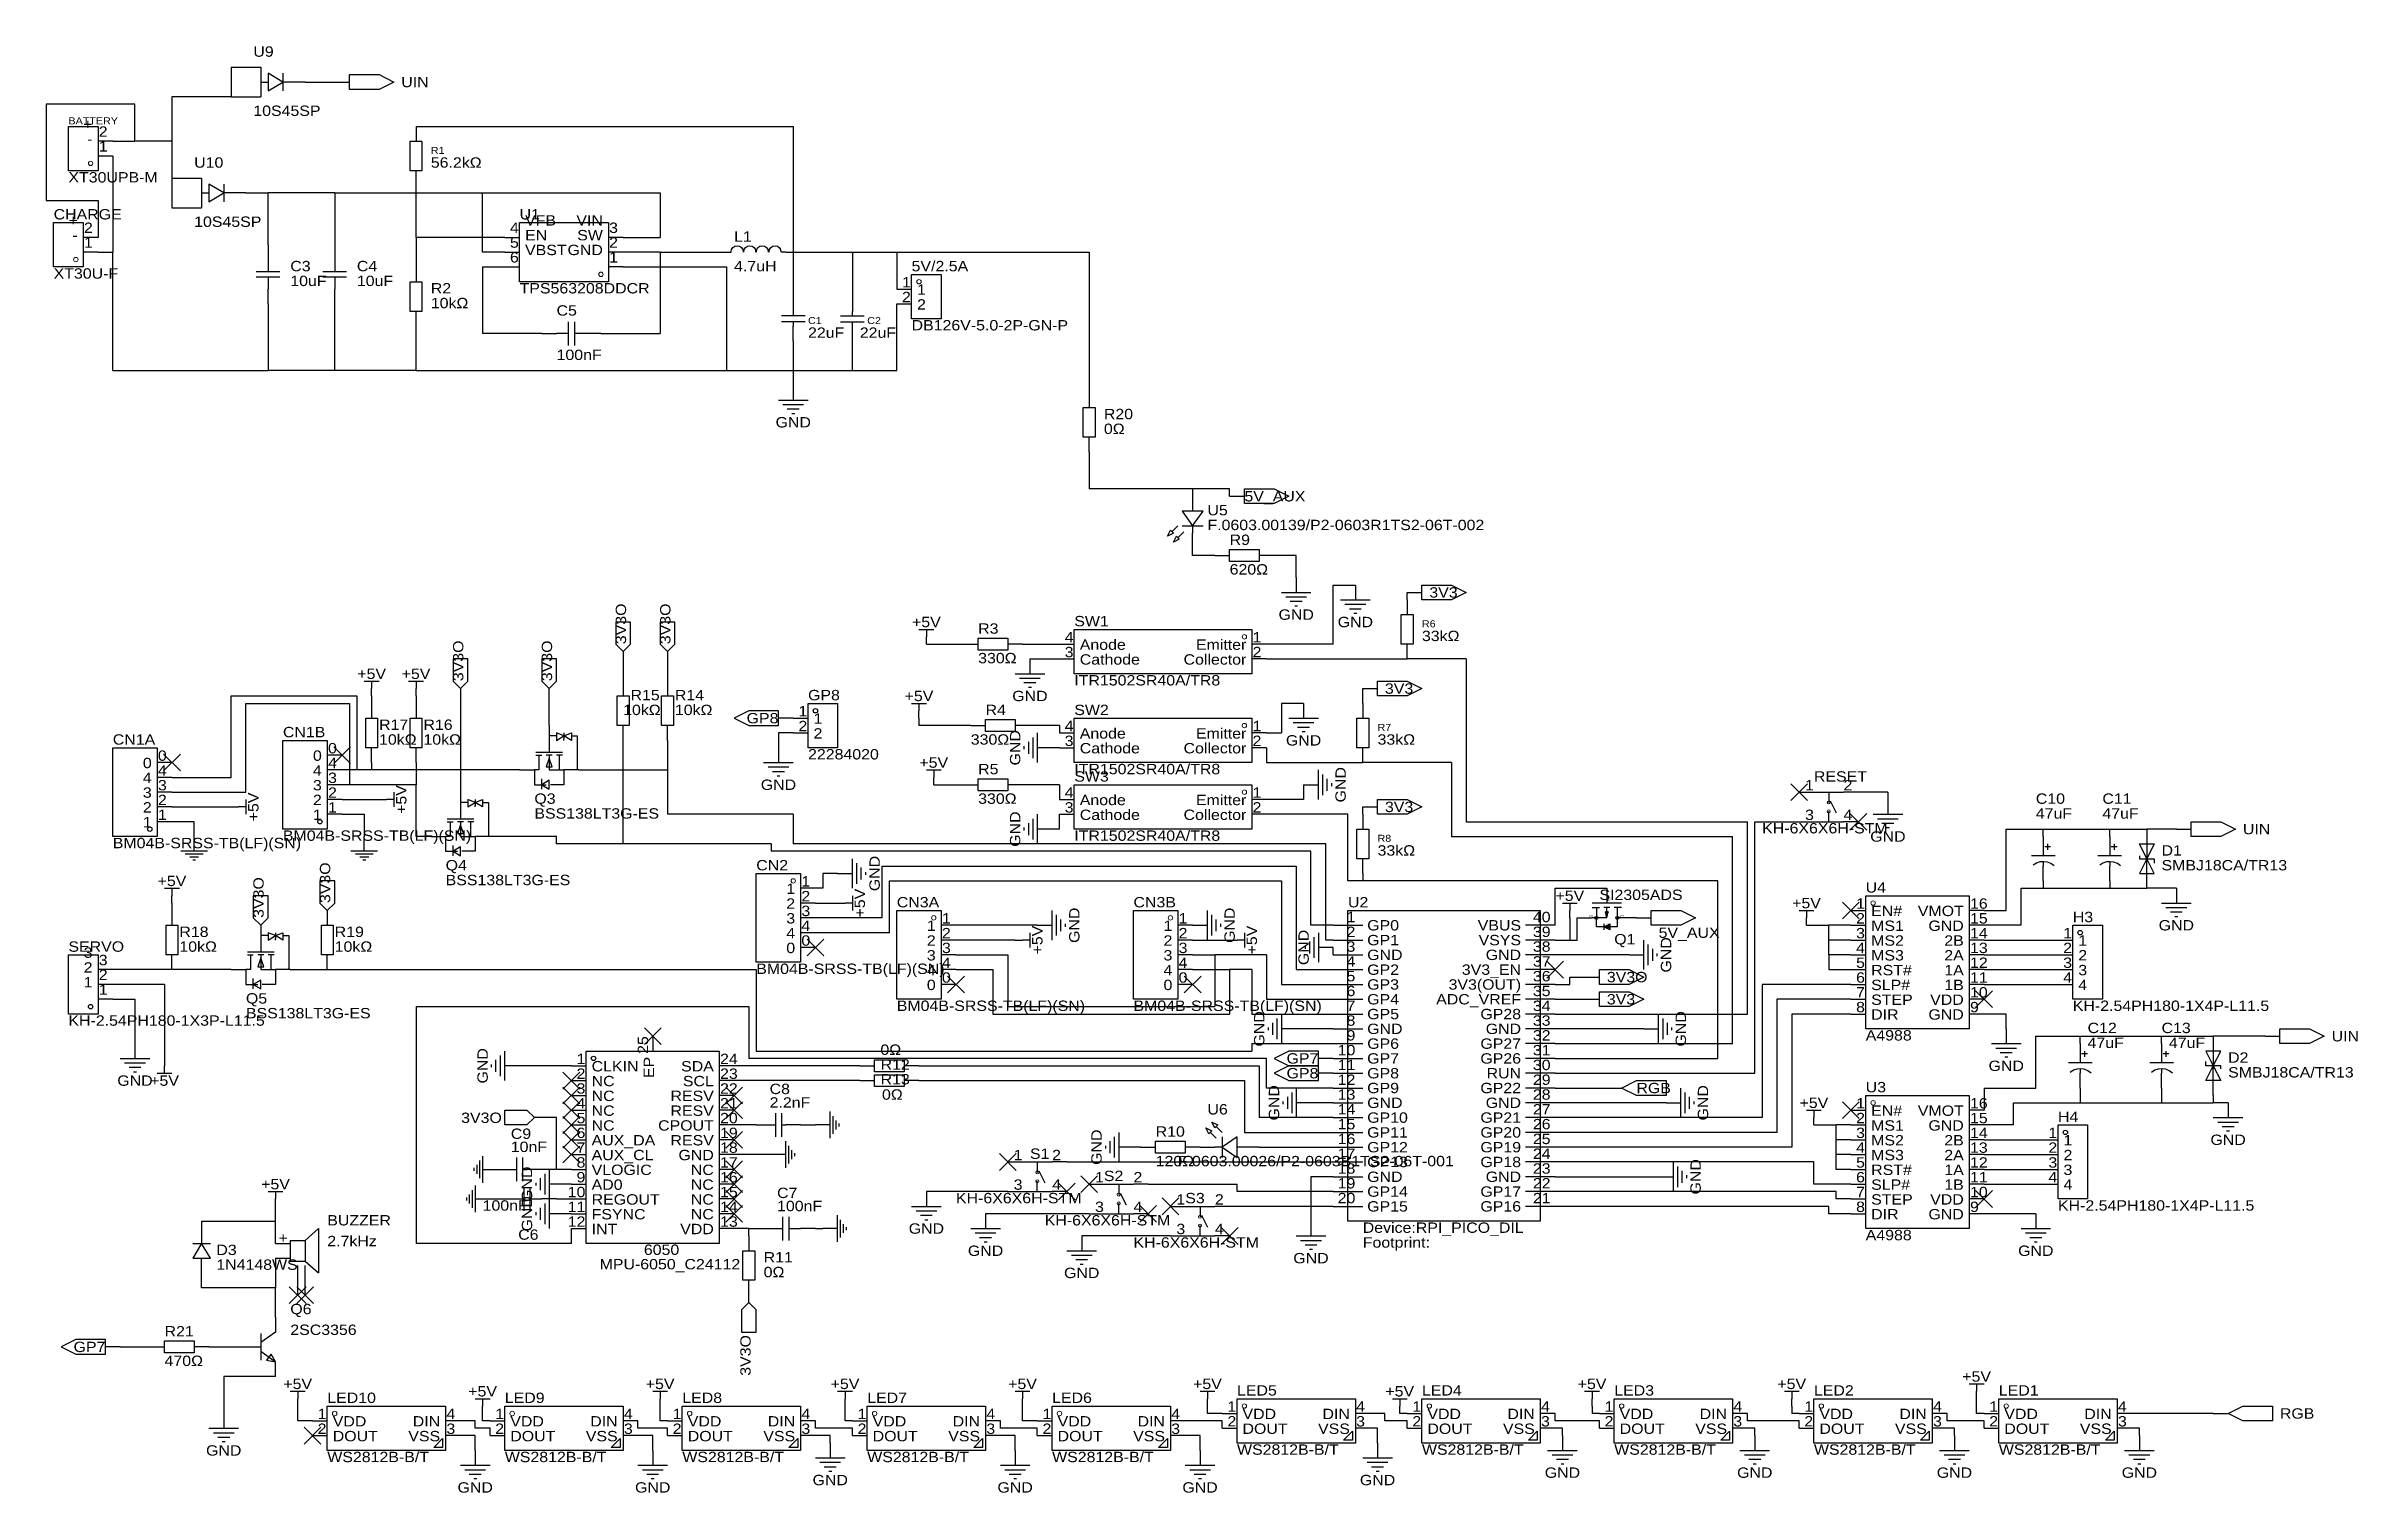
# Model space of a CAD drawing. Header units: millimetres. Extents: x 4 to 401, y 49 to 297.
import ezdxf
from ezdxf.enums import TextEntityAlignment as Align

# ---------------------------------------------------------------- set-up
doc = ezdxf.new("R2010")
doc.units = ezdxf.units.MM
doc.header["$MEASUREMENT"] = 0
doc.styles.get("Standard").update_dxf_attribs({"font": 'arial.ttf'})

msp = doc.modelspace()

# ---------------------------------------------------------------- texts
at = {"color": 1, "true_color": 0x000080, "width": 1.1}
for s, height, p in [('U9', 1.778, (39.37, 294.64)), ('BATTERY', 1.2, (7.62, 283.21)), ('U10', 1.778, (29.21, 275.59)), ('R1', 1.2, (69.85, 278.13)), ('CHARGE', 1.778, (5.08, 266.7)), ('U1', 1.778, (85.09, 266.7)), ('L1', 1.778, (121.92, 262.89)), ('C3', 1.778, (45.72, 257.81)), ('C4', 1.778, (57.15, 257.81)), ('5V/2.5A', 1.778, (152.4, 257.81)), ('R2', 1.778, (69.85, 254)), ('C5', 1.778, (91.44, 250.19)), ('C1', 1.2, (134.62, 248.92)), ('C2', 1.2, (144.78, 248.92)), ('R20', 1.778, (185.42, 232.41)), ('0Ω', 1.778, (185.42, 229.87)), ('U5', 1.778, (203.2, 215.9)), ('R9', 1.778, (207.01, 210.82)), ('SW1', 1.778, (180.34, 196.85)), ('R3', 1.778, (163.83, 195.58)), ('R6', 1.2, (240.03, 196.85)), ('10kΩ', 1.778, (102.87, 181.61)), ('R15', 1.778, (104.14, 184.15)), ('10kΩ', 1.778, (111.76, 181.61)), ('R14', 1.778, (111.76, 184.15)), ('GP8', 1.778, (134.62, 184.15)), ('R4', 1.778, (165.1, 181.61)), ('SW2', 1.778, (180.34, 181.61)), ('CN1A', 1.778, (15.24, 176.53)), ('CN1B', 1.778, (44.45, 177.8)), ('10kΩ', 1.778, (60.96, 176.53)), ('R17', 1.778, (60.96, 179.07)), ('10kΩ', 1.778, (68.58, 176.53)), ('R16', 1.778, (68.58, 179.07)), ('R7', 1.2, (232.41, 179.07)), ('R5', 1.778, (163.83, 171.45)), ('SW3', 1.778, (180.34, 170.18)), ('RESET', 1.778, (307.34, 170.18)), ('Q3', 1.778, (87.63, 166.37)), ('C10', 1.778, (345.44, 166.37)), ('C11', 1.778, (356.87, 166.37)), ('BSS138LT3G-ES', 1.778, (87.63, 163.83)), ('BM04B-SRSS-TB(LF)(SN)', 1.778, (15.24, 158.75)), ('BM04B-SRSS-TB(LF)(SN)', 1.778, (44.45, 160.02)), ('R8', 1.2, (232.41, 160.02)), ('D1', 1.778, (367.03, 157.48)), ('Q4', 1.778, (72.39, 154.94)), ('CN2', 1.778, (125.73, 154.94)), ('BSS138LT3G-ES', 1.778, (72.39, 152.4)), ('CN3A', 1.778, (149.86, 148.59)), ('CN3B', 1.778, (190.5, 148.59)), ('U4', 1.778, (316.23, 151.13)), ('H3', 1.778, (351.79, 146.05)), ('SERVO', 1.778, (7.62, 140.97)), ('10kΩ', 1.778, (26.67, 140.97)), ('R18', 1.778, (26.67, 143.51)), ('10kΩ', 1.778, (53.34, 140.97)), ('R19', 1.778, (53.34, 143.51)), ('Q1', 1.778, (273.05, 142.24)), ('Q5', 1.778, (38.1, 132.08)), ('BSS138LT3G-ES', 1.778, (38.1, 129.54)), ('C12', 1.778, (354.33, 127)), ('C13', 1.778, (367.03, 127)), ('0Ω', 1.778, (147.05, 123.27)), ('R12', 1.778, (147.08, 120.73)), ('D2', 1.778, (378.46, 121.92)), ('R13', 1.778, (147.08, 118.19)), ('U3', 1.778, (316.23, 116.84)), ('C8', 1.778, (128.02, 116.53)), ('2.2nF', 1.778, (128.02, 114.21)), ('0Ω', 1.778, (147.32, 115.57)), ('U6', 1.778, (203.2, 113.03)), ('C9', 1.778, (83.58, 108.84)), ('R10', 1.778, (194.31, 109.22)), ('H4', 1.778, (349.25, 111.76)), ('10nF', 1.778, (83.58, 106.59)), ('S1', 1.778, (172.72, 105.41)), ('S2', 1.778, (185.42, 101.6)), ('C7', 1.778, (129.3, 98.68)), ('S3', 1.778, (199.39, 97.79)), ('BUZZER', 1.778, (52.07, 93.98)), ('100nF', 1.778, (78.74, 96.52)), ('100nF', 1.778, (129.3, 96.43)), ('C6', 1.778, (84.85, 91.52)), ('Device:RPI_PICO_DIL', 1.778, (229.87, 92.71)), ('Footprint:', 1.778, (229.87, 90.17)), ('D3', 1.778, (33.02, 88.9)), ('MPU-6050_C24112', 1.778, (98.83, 86.44)), ('6050', 1.778, (106.43, 88.92)), ('0Ω', 1.778, (127, 85.09)), ('R11', 1.778, (127, 87.63)), ('Q6', 1.778, (45.72, 78.74)), ('R21', 1.778, (24.13, 74.93)), ('LED10', 1.778, (52.07, 63.5)), ('LED9', 1.778, (82.55, 63.5)), ('LED8', 1.778, (113.03, 63.5)), ('LED7', 1.778, (144.78, 63.5)), ('LED6', 1.778, (176.53, 63.5)), ('LED5', 1.778, (208.28, 64.77)), ('LED4', 1.778, (240.03, 64.77)), ('LED3', 1.778, (273.05, 64.77)), ('LED2', 1.778, (307.34, 64.77)), ('LED1', 1.778, (339.09, 64.77))]:
    msp.add_text(s, height=height, dxfattribs=at).set_placement(p, align=Align.BOTTOM_LEFT)
for s, p in [('UIN', (64.77, 290.83)), ('5V_AUX', (209.55, 219.71)), ('3V3', (241.3, 203.2)), ('3V3', (233.68, 186.69)), ('3V3', (233.68, 166.37)), ('UIN', (381, 162.56)), ('5V_AUX', (280.67, 144.78)), ('3V3O', (271.78, 137.16)), ('3V3', (271.78, 133.35)), ('UIN', (396.24, 127)), ('RGB', (276.86, 118.11)), ('RGB', (387.35, 62.23))]:
    msp.add_text(s, height=1.778, dxfattribs=at).set_placement(p, align=Align.MIDDLE_LEFT)
at = {"color": 1, "true_color": 0x0000ff, "width": 1.1}
for s, p in [('10S45SP', (39.37, 284.48)), ('56.2kΩ', (69.85, 275.59)), ('XT30UPB-M', (7.62, 273.05)), ('10S45SP', (29.21, 265.43)), ('XT30U-F', (5.08, 256.54)), ('4.7uH', (121.92, 257.81)), ('10uF', (45.72, 255.27)), ('10uF', (57.15, 255.27)), ('TPS563208DDCR', (85.09, 254)), ('10kΩ', (69.85, 251.46)), ('22uF', (134.62, 246.38)), ('22uF', (143.51, 246.38)), ('DB126V-5.0-2P-GN-P', (152.4, 247.65)), ('100nF', (91.44, 242.57)), ('F.0603.00139/P2-0603R1TS2-06T-002', (203.2, 213.36)), ('620Ω', (207.01, 205.74)), ('33kΩ', (240.03, 194.31)), ('330Ω', (163.83, 190.5)), ('ITR1502SR40A/TR8', (180.34, 186.69)), ('330Ω', (162.56, 176.53)), ('33kΩ', (232.41, 176.53)), ('22284020', (134.62, 173.99)), ('ITR1502SR40A/TR8', (180.34, 171.45)), ('330Ω', (163.83, 166.37)), ('KH-6X6X6H-STM', (298.45, 161.29)), ('47uF', (345.44, 163.83)), ('47uF', (356.87, 163.83)), ('ITR1502SR40A/TR8', (180.34, 160.02)), ('33kΩ', (232.41, 157.48)), ('SMBJ18CA/TR13', (367.03, 154.94)), ('U2', (227.33, 148.59)), ('SI2305ADS', (270.51, 149.86)), ('BM04B-SRSS-TB(LF)(SN)', (125.73, 137.16)), ('BM04B-SRSS-TB(LF)(SN)', (149.86, 130.81)), ('BM04B-SRSS-TB(LF)(SN)', (190.5, 130.81)), ('KH-2.54PH180-1X4P-L11.5', (351.79, 130.81)), ('KH-2.54PH180-1X3P-L11.5', (7.62, 128.27)), ('A4988', (316.23, 125.73)), ('47uF', (354.33, 124.46)), ('47uF', (368.3, 124.46)), ('SMBJ18CA/TR13', (378.46, 119.38)), ('120Ω', (194.31, 104.14)), ('F.0603.00026/P2-0603B1TS2-06T-001', (198.12, 104.14)), ('KH-6X6X6H-STM', (160.02, 97.79)), ('KH-6X6X6H-STM', (175.26, 93.98)), ('KH-2.54PH180-1X4P-L11.5', (349.25, 96.52)), ('2.7kHz', (52.07, 90.42)), ('KH-6X6X6H-STM', (190.5, 90.17)), ('A4988', (316.23, 91.44)), ('1N4148WS', (33.02, 86.36)), ('2SC3356', (45.72, 75.18)), ('470Ω', (24.13, 69.85)), ('WS2812B-B/T', (52.07, 53.34)), ('WS2812B-B/T', (82.55, 53.34)), ('WS2812B-B/T', (113.03, 53.34)), ('WS2812B-B/T', (144.78, 53.34)), ('WS2812B-B/T', (176.53, 53.34)), ('WS2812B-B/T', (208.28, 54.61)), ('WS2812B-B/T', (240.03, 54.61)), ('WS2812B-B/T', (273.05, 54.61)), ('WS2812B-B/T', (307.34, 54.61)), ('WS2812B-B/T', (339.09, 54.61))]:
    msp.add_text(s, height=1.778, dxfattribs=at).set_placement(p, align=Align.BOTTOM_LEFT)
at = {"color": 1, "true_color": 0x000000, "width": 1.1}
for s, height, p in [('+', 1.78, (11.76, 282.17)), ('-', 1.78, (11.76, 279.63)), ('+', 1.78, (9.22, 265.66)), ('4', 1.78, (84.96, 264.39)), ('VIN', 1.778, (99.39, 265.66)), ('-', 1.78, (9.22, 263.12)), ('5', 1.78, (84.96, 261.85)), ('GND', 1.778, (99.39, 260.58)), ('SW', 1.778, (99.39, 263.12)), ('6', 1.78, (84.96, 259.31)), ('2', 1.78, (152.27, 252.5)), ('1', 1.78, (152.27, 255.04)), ('4', 1.78, (180.21, 194.08)), ('Emitter', 1.778, (209.88, 192.81)), ('3', 1.78, (180.21, 191.54)), ('Collector', 1.778, (209.88, 190.27)), ('1', 1.78, (134.49, 181.38)), ('2', 1.78, (134.49, 178.84)), ('4', 1.78, (180.21, 178.84)), ('3', 1.78, (180.21, 176.3)), ('Emitter', 1.778, (209.88, 177.57)), ('0', 1.78, (21.92, 172.49)), ('0', 1.78, (51.13, 173.76)), ('Collector', 1.778, (209.88, 175.03)), ('4', 1.78, (21.92, 169.95)), ('4', 1.78, (51.13, 171.22)), ('3', 1.78, (51.13, 168.68)), ('1', 1.78, (307.34, 168.68)), ('3', 1.78, (21.92, 167.41)), ('2', 1.78, (21.92, 164.87)), ('2', 1.78, (51.13, 166.14)), ('4', 1.78, (180.21, 167.41)), ('3', 1.78, (180.21, 164.87)), ('Emitter', 1.778, (209.88, 166.14)), ('1', 1.78, (21.92, 162.33)), ('1', 1.78, (51.13, 163.6)), ('Collector', 1.778, (209.88, 163.6)), ('3', 1.78, (307.34, 163.6)), ('1', 1.78, (132.41, 150.9)), ('3', 1.78, (132.41, 145.82)), ('2', 1.78, (132.41, 148.36)), ('1', 1.78, (156.54, 144.55)), ('1', 1.78, (197.18, 144.55)), ('1', 1.78, (228.6, 146.05)), ('2', 1.78, (316.1, 145.82)), ('1', 1.78, (316.1, 148.36)), ('VMOT', 1.778, (333.07, 147.09)), ('GND', 1.778, (333.07, 144.55)), ('4', 1.78, (132.41, 143.28)), ('0', 1.78, (132.41, 140.74)), ('2', 1.78, (156.54, 142.01)), ('2', 1.78, (197.18, 142.01)), ('3', 1.78, (228.6, 140.97)), ('2', 1.78, (228.6, 143.51)), ('4', 1.78, (316.1, 140.74)), ('3', 1.78, (316.1, 143.28)), ('2B', 1.778, (333.07, 142.01)), ('2', 1.78, (351.66, 140.74)), ('1', 1.78, (351.66, 143.28)), ('3', 1.78, (11.76, 139.93)), ('2', 1.78, (11.76, 137.39)), ('4', 1.78, (156.54, 136.93)), ('3', 1.78, (156.54, 139.47)), ('4', 1.78, (197.18, 136.93)), ('3', 1.78, (197.18, 139.47)), ('4', 1.78, (228.6, 138.43)), ('5', 1.78, (316.1, 138.2)), ('2A', 1.778, (333.07, 139.47)), ('1A', 1.778, (333.07, 136.93)), ('3', 1.78, (351.66, 138.2)), ('1', 1.78, (11.76, 134.85)), ('0', 1.78, (156.54, 134.39)), ('0', 1.78, (197.18, 134.39)), ('5', 1.78, (228.6, 135.89)), ('6', 1.78, (228.6, 133.35)), ('6', 1.78, (316.1, 135.66)), ('7', 1.78, (316.1, 133.12)), ('1B', 1.778, (333.07, 134.39)), ('4', 1.78, (351.66, 135.66)), ('7', 1.78, (228.6, 130.81)), ('8', 1.78, (316.1, 130.58)), ('GND', 1.778, (333.07, 129.31)), ('VDD', 1.778, (333.07, 131.85)), ('8', 1.78, (228.6, 128.27)), ('9', 1.78, (228.6, 125.73)), ('1', 1.78, (96.39, 121.69)), ('10', 1.778, (228.6, 123.19)), ('2', 1.78, (96.39, 119.15)), ('SDA', 1.778, (118.44, 120.42)), ('SCL', 1.778, (118.44, 117.88)), ('11', 1.778, (228.6, 120.65)), ('12', 1.778, (228.6, 118.11)), ('4', 1.78, (96.39, 114.07)), ('3', 1.78, (96.39, 116.61)), ('RESV', 1.778, (118.44, 115.34)), ('RESV', 1.778, (118.44, 112.8)), ('13', 1.778, (228.6, 115.57)), ('14', 1.778, (228.6, 113.03)), ('1', 1.78, (316.1, 114.07)), ('VMOT', 1.778, (333.07, 112.8)), ('5', 1.78, (96.39, 111.53)), ('6', 1.78, (96.39, 108.99)), ('CPOUT', 1.778, (118.44, 110.26)), ('15', 1.778, (228.6, 110.49)), ('3', 1.78, (316.1, 108.99)), ('2', 1.78, (316.1, 111.53)), ('GND', 1.778, (333.07, 110.26)), ('1', 1.78, (349.12, 108.99)), ('7', 1.78, (96.39, 106.45)), ('RESV', 1.778, (118.44, 107.72)), ('GND', 1.778, (118.44, 105.18)), ('1', 1.78, (171.45, 105.18)), ('16', 1.778, (228.6, 107.95)), ('17', 1.778, (228.6, 105.41)), ('4', 1.78, (316.1, 106.45)), ('2B', 1.778, (333.07, 107.72)), ('2A', 1.778, (333.07, 105.18)), ('2', 1.78, (349.12, 106.45)), ('8', 1.78, (96.39, 103.91)), ('9', 1.78, (96.39, 101.37)), ('NC', 1.778, (118.44, 102.64)), ('1', 1.78, (185.42, 101.37)), ('18', 1.778, (228.6, 102.87)), ('5', 1.78, (316.1, 103.91)), ('6', 1.78, (316.1, 101.37)), ('1A', 1.778, (333.07, 102.64)), ('4', 1.78, (349.12, 101.37)), ('3', 1.78, (349.12, 103.91)), ('10', 1.778, (96.39, 98.83)), ('NC', 1.778, (118.44, 100.1)), ('NC', 1.778, (118.44, 97.56)), ('3', 1.78, (171.45, 100.1)), ('1', 1.78, (199.39, 97.56)), ('20', 1.778, (228.6, 97.79)), ('19', 1.778, (228.6, 100.33)), ('7', 1.78, (316.1, 98.83)), ('VDD', 1.778, (333.07, 97.56)), ('1B', 1.778, (333.07, 100.1)), ('11', 1.778, (96.39, 96.29)), ('12', 1.778, (96.39, 93.75)), ('NC', 1.778, (118.44, 95.02)), ('3', 1.78, (185.42, 96.29)), ('8', 1.78, (316.1, 96.29)), ('GND', 1.778, (333.07, 95.02)), ('VDD', 1.778, (118.44, 92.48)), ('3', 1.78, (199.39, 92.48)), ('1', 1.78, (208.15, 62)), ('1', 1.78, (239.9, 62)), ('1', 1.78, (272.92, 62)), ('1', 1.78, (307.21, 62)), ('1', 1.78, (338.96, 62)), ('2', 1.78, (51.94, 58.19)), ('1', 1.78, (51.94, 60.73)), ('DIN', 1.778, (71.45, 59.46)), ('2', 1.78, (82.42, 58.19)), ('1', 1.78, (82.42, 60.73)), ('DIN', 1.778, (101.93, 59.46)), ('2', 1.78, (112.9, 58.19)), ('1', 1.78, (112.9, 60.73)), ('DIN', 1.778, (132.41, 59.46)), ('2', 1.78, (144.65, 58.19)), ('1', 1.78, (144.65, 60.73)), ('DIN', 1.778, (164.16, 59.46)), ('2', 1.78, (176.4, 58.19)), ('1', 1.78, (176.4, 60.73)), ('DIN', 1.778, (195.91, 59.46)), ('2', 1.78, (208.15, 59.46)), ('VSS', 1.778, (227.66, 58.19)), ('DIN', 1.778, (227.66, 60.73)), ('2', 1.78, (239.9, 59.46)), ('VSS', 1.778, (259.41, 58.19)), ('DIN', 1.778, (259.41, 60.73)), ('2', 1.78, (272.92, 59.46)), ('VSS', 1.778, (292.43, 58.19)), ('DIN', 1.778, (292.43, 60.73)), ('2', 1.78, (307.21, 59.46)), ('VSS', 1.778, (326.72, 58.19)), ('DIN', 1.778, (326.72, 60.73)), ('2', 1.78, (338.96, 59.46)), ('VSS', 1.778, (358.47, 58.19)), ('DIN', 1.778, (358.47, 60.73)), ('VSS', 1.778, (71.45, 56.92)), ('VSS', 1.778, (101.93, 56.92)), ('VSS', 1.778, (132.41, 56.92)), ('VSS', 1.778, (164.16, 56.92)), ('VSS', 1.778, (195.91, 56.92))]:
    msp.add_text(s, height=height, dxfattribs=at).set_placement(p, align=Align.BOTTOM_RIGHT)
for s, height, p in [('2', 1.78, (12.83, 280.9)), ('1', 1.78, (12.83, 278.36)), ('2', 1.78, (10.29, 264.39)), ('VFB', 1.778, (86.03, 265.66)), ('3', 1.78, (100.46, 264.39)), ('1', 1.78, (10.29, 261.85)), ('VBST', 1.778, (86.03, 260.58)), ('EN', 1.778, (86.03, 263.12)), ('2', 1.78, (100.46, 261.85)), ('1', 1.78, (100.46, 259.31)), ('1', 1.78, (153.34, 253.77)), ('2', 1.78, (153.34, 251.23)), ('Anode', 1.778, (181.28, 192.81)), ('1', 1.78, (210.95, 194.08)), ('Cathode', 1.778, (181.28, 190.27)), ('2', 1.78, (210.95, 191.54)), ('2', 1.78, (135.56, 177.57)), ('1', 1.78, (135.56, 180.11)), ('Anode', 1.778, (181.28, 177.57)), ('2', 1.78, (210.95, 176.3)), ('1', 1.78, (210.95, 178.84)), ('0', 1.78, (22.99, 173.76)), ('4', 1.78, (52.2, 172.49)), ('0', 1.78, (52.2, 175.03)), ('Cathode', 1.778, (181.28, 175.03)), ('4', 1.78, (22.99, 171.22)), ('3', 1.78, (22.99, 168.68)), ('3', 1.78, (52.2, 169.95)), ('2', 1.78, (312.42, 168.68)), ('2', 1.78, (22.99, 166.14)), ('2', 1.78, (52.2, 167.41)), ('1', 1.78, (52.2, 164.87)), ('Anode', 1.778, (181.28, 166.14)), ('2', 1.78, (210.95, 164.87)), ('1', 1.78, (210.95, 167.41)), ('1', 1.78, (22.99, 163.6)), ('Cathode', 1.778, (181.28, 163.6)), ('4', 1.78, (312.42, 163.6)), ('2', 1.78, (133.48, 149.63)), ('1', 1.78, (133.48, 152.17)), ('4', 1.78, (133.48, 144.55)), ('3', 1.78, (133.48, 147.09)), ('1', 1.78, (157.61, 145.82)), ('1', 1.78, (198.25, 145.82)), ('40', 1.778, (259.08, 146.05)), ('EN#', 1.778, (317.17, 147.09)), ('MS1', 1.778, (317.17, 144.55)), ('16', 1.778, (334.14, 148.36)), ('15', 1.778, (334.14, 145.82)), ('0', 1.78, (133.48, 142.01)), ('3', 1.78, (157.61, 140.74)), ('2', 1.78, (157.61, 143.28)), ('3', 1.78, (198.25, 140.74)), ('2', 1.78, (198.25, 143.28)), ('39', 1.778, (259.08, 143.51)), ('38', 1.778, (259.08, 140.97)), ('MS2', 1.778, (317.17, 142.01)), ('14', 1.778, (334.14, 143.28)), ('13', 1.778, (334.14, 140.74)), ('1', 1.78, (352.73, 142.01)), ('3', 1.78, (12.83, 138.66)), ('4', 1.78, (157.61, 138.2)), ('4', 1.78, (198.25, 138.2)), ('37', 1.778, (259.08, 138.43)), ('MS3', 1.778, (317.17, 139.47)), ('RST#', 1.778, (317.17, 136.93)), ('12', 1.778, (334.14, 138.2)), ('3', 1.78, (352.73, 136.93)), ('2', 1.78, (352.73, 139.47)), ('2', 1.78, (12.83, 136.12)), ('1', 1.78, (12.83, 133.58)), ('0', 1.78, (157.61, 135.66)), ('0', 1.78, (198.25, 135.66)), ('36', 1.778, (259.08, 135.89)), ('35', 1.778, (259.08, 133.35)), ('SLP#', 1.778, (317.17, 134.39)), ('11', 1.778, (334.14, 135.66)), ('10', 1.778, (334.14, 133.12)), ('4', 1.78, (352.73, 134.39)), ('34', 1.778, (259.08, 130.81)), ('STEP', 1.778, (317.17, 131.85)), ('DIR', 1.778, (317.17, 129.31)), ('9', 1.78, (334.14, 130.58)), ('33', 1.778, (259.08, 128.27)), ('32', 1.778, (259.08, 125.73)), ('24', 1.778, (119.51, 121.69)), ('31', 1.778, (259.08, 123.19)), ('CLKIN', 1.778, (97.46, 120.42)), ('NC', 1.778, (97.46, 117.88)), ('23', 1.778, (119.51, 119.15)), ('30', 1.778, (259.08, 120.65)), ('29', 1.778, (259.08, 118.11)), ('NC', 1.778, (97.46, 115.34)), ('NC', 1.778, (97.46, 112.8)), ('22', 1.778, (119.51, 116.61)), ('21', 1.778, (119.51, 114.07)), ('28', 1.778, (259.08, 115.57)), ('27', 1.778, (259.08, 113.03)), ('EN#', 1.778, (317.17, 112.8)), ('16', 1.778, (334.14, 114.07)), ('NC', 1.778, (97.46, 110.26)), ('20', 1.778, (119.51, 111.53)), ('19', 1.778, (119.51, 108.99)), ('26', 1.778, (259.08, 110.49)), ('MS1', 1.778, (317.17, 110.26)), ('15', 1.778, (334.14, 111.53)), ('14', 1.778, (334.14, 108.99)), ('AUX_DA', 1.778, (97.46, 107.72)), ('AUX_CL', 1.778, (97.46, 105.18)), ('18', 1.778, (119.51, 106.45)), ('2', 1.78, (176.53, 105.18)), ('25', 1.778, (259.08, 107.95)), ('24', 1.778, (259.08, 105.41)), ('MS2', 1.778, (317.17, 107.72)), ('MS3', 1.778, (317.17, 105.18)), ('13', 1.778, (334.14, 106.45)), ('2', 1.78, (350.19, 105.18)), ('1', 1.78, (350.19, 107.72)), ('VLOGIC', 1.778, (97.46, 102.64)), ('17', 1.778, (119.51, 103.91)), ('16', 1.778, (119.51, 101.37)), ('2', 1.78, (190.5, 101.37)), ('23', 1.778, (259.08, 102.87)), ('RST#', 1.778, (317.17, 102.64)), ('12', 1.778, (334.14, 103.91)), ('11', 1.778, (334.14, 101.37)), ('3', 1.78, (350.19, 102.64)), ('AD0', 1.778, (97.46, 100.1)), ('REGOUT', 1.778, (97.46, 97.56)), ('15', 1.778, (119.51, 98.83)), ('4', 1.78, (176.53, 100.1)), ('2', 1.78, (204.47, 97.56)), ('22', 1.778, (259.08, 100.33)), ('21', 1.778, (259.08, 97.79)), ('SLP#', 1.778, (317.17, 100.1)), ('STEP', 1.778, (317.17, 97.56)), ('10', 1.778, (334.14, 98.83)), ('4', 1.78, (350.19, 100.1)), ('FSYNC', 1.778, (97.46, 95.02)), ('14', 1.778, (119.51, 96.29)), ('13', 1.778, (119.51, 93.75)), ('4', 1.78, (190.5, 96.29)), ('DIR', 1.778, (317.17, 95.02)), ('9', 1.78, (334.14, 96.29)), ('+', 1.78, (43.69, 90.95)), ('INT', 1.778, (97.46, 92.48)), ('4', 1.78, (204.47, 92.48)), ('4', 1.78, (228.73, 62)), ('4', 1.78, (260.48, 62)), ('4', 1.78, (293.5, 62)), ('4', 1.78, (327.79, 62)), ('4', 1.78, (359.54, 62)), ('VDD', 1.778, (53.01, 59.46)), ('4', 1.78, (72.52, 60.73)), ('3', 1.78, (72.52, 58.19)), ('VDD', 1.778, (83.49, 59.46)), ('4', 1.78, (103, 60.73)), ('3', 1.78, (103, 58.19)), ('VDD', 1.778, (113.97, 59.46)), ('4', 1.78, (133.48, 60.73)), ('3', 1.78, (133.48, 58.19)), ('VDD', 1.778, (145.72, 59.46)), ('4', 1.78, (165.23, 60.73)), ('3', 1.78, (165.23, 58.19)), ('VDD', 1.778, (177.47, 59.46)), ('4', 1.78, (196.98, 60.73)), ('3', 1.78, (196.98, 58.19)), ('VDD', 1.778, (209.22, 60.73)), ('DOUT', 1.778, (209.22, 58.19)), ('3', 1.78, (228.73, 59.46)), ('VDD', 1.778, (240.97, 60.73)), ('DOUT', 1.778, (240.97, 58.19)), ('3', 1.78, (260.48, 59.46)), ('VDD', 1.778, (273.99, 60.73)), ('DOUT', 1.778, (273.99, 58.19)), ('3', 1.78, (293.5, 59.46)), ('VDD', 1.778, (308.28, 60.73)), ('DOUT', 1.778, (308.28, 58.19)), ('3', 1.78, (327.79, 59.46)), ('VDD', 1.778, (340.03, 60.73)), ('DOUT', 1.778, (340.03, 58.19)), ('3', 1.78, (359.54, 59.46)), ('DOUT', 1.778, (53.01, 56.92)), ('DOUT', 1.778, (83.49, 56.92)), ('DOUT', 1.778, (113.97, 56.92)), ('DOUT', 1.778, (145.72, 56.92)), ('DOUT', 1.778, (177.47, 56.92))]:
    msp.add_text(s, height=height, dxfattribs=at).set_placement(p, align=Align.BOTTOM_LEFT)
at = {"color": 1, "true_color": 0x000080, "width": 1.1}
for s, p in [('GND', (132.08, 232.41)), ('+5V', (154.94, 198.12)), ('GND', (218.44, 199.39)), ('GND', (228.6, 198.12)), ('+5V', (59.69, 189.23)), ('+5V', (67.31, 189.23)), ('+5V', (153.67, 185.42)), ('GND', (172.72, 185.42)), ('GND', (219.71, 177.8)), ('+5V', (156.21, 173.99)), ('GND', (129.54, 170.18)), ('GND', (320.04, 161.29)), ('+5V', (25.4, 153.67)), ('+5V', (265.43, 151.13)), ('+5V', (306.07, 149.86)), ('GND', (369.57, 146.05)), ('GND', (19.05, 119.38)), ('+5V', (24.13, 119.38)), ('GND', (340.36, 121.92)), ('+5V', (307.34, 115.57)), ('GND', (378.46, 109.22)), ('+5V', (43.18, 101.6)), ('GND', (154.94, 93.98)), ('GND', (165.1, 90.17)), ('GND', (220.98, 88.9)), ('GND', (345.44, 90.17)), ('GND', (181.61, 86.36)), ('+5V', (46.99, 67.31)), ('+5V', (109.22, 67.31)), ('+5V', (140.97, 67.31)), ('+5V', (171.45, 67.31)), ('+5V', (203.2, 67.31)), ('+5V', (269.24, 67.31)), ('+5V', (303.53, 67.31)), ('+5V', (335.28, 68.58)), ('+5V', (78.74, 66.04)), ('+5V', (236.22, 66.04)), ('GND', (34.29, 55.88)), ('GND', (138.43, 50.8)), ('GND', (232.41, 50.8)), ('GND', (264.16, 52.07)), ('GND', (297.18, 52.07)), ('GND', (331.47, 52.07)), ('GND', (363.22, 52.07)), ('GND', (77.47, 49.53)), ('GND', (107.95, 49.53)), ('GND', (170.18, 49.53)), ('GND', (201.93, 49.53))]:
    msp.add_text(s, height=1.778, dxfattribs=at).set_placement(p, align=Align.MIDDLE_CENTER)
for p in [(101.6, 194.31), (109.22, 194.31), (73.66, 187.96), (88.9, 187.96), (50.8, 149.86), (39.37, 147.32)]:
    msp.add_text('3V3O', height=1.778, rotation=90, dxfattribs=at).set_placement(p, align=Align.TOP_LEFT)
for s, p in [('GP8', (129.54, 181.61)), ('GP7', (222.25, 123.19)), ('GP8', (222.25, 120.65)), ('GP7', (13.97, 73.66))]:
    msp.add_text(s, height=1.778, dxfattribs=at).set_placement(p, align=Align.MIDDLE_RIGHT)
for s, p in [('GND', (170.18, 176.53)), ('GND', (226.06, 170.18)), ('+5V', (39.37, 166.37)), ('+5V', (64.77, 167.64)), ('GND', (170.18, 162.56)), ('GND', (146.05, 154.94)), ('+5V', (143.51, 149.86)), ('GND', (180.34, 146.05)), ('GND', (207.01, 146.05)), ('+5V', (173.99, 143.51)), ('+5V', (210.82, 143.51)), ('GND', (219.71, 142.24)), ('GND', (281.94, 140.97)), ('GND', (212.09, 128.27)), ('GND', (284.48, 128.27)), ('GND', (78.74, 121.92)), ('GND', (214.63, 115.57)), ('GND', (288.29, 115.57)), ('GND', (184.15, 107.95)), ('GND', (86.36, 101.6)), ('GND', (287.02, 102.87)), ('GND', (86.36, 96.52))]:
    msp.add_text(s, height=1.778, rotation=90, dxfattribs=at).set_placement(p, align=Align.MIDDLE_CENTER)
at = {"color": 1, "true_color": 0x000000, "width": 1.1}
for s, height, rotation, p in [('G', 0.533, 270, (271.67, 150.88)), ('S', 0.533, 270, (268.63, 147.83)), ('D', 0.533, 270, (273.96, 147.83)), ('25', 1.778, 90, (107.7, 123.97))]:
    msp.add_text(s, height=height, rotation=rotation, dxfattribs=at).set_placement(p, align=Align.BOTTOM_LEFT)
for s, p in [('GP0', (230.63, 146.05)), ('GP1', (230.63, 143.51)), ('GND', (230.63, 140.97)), ('GP2', (230.63, 138.43)), ('GP3', (230.63, 135.89)), ('GP4', (230.63, 133.35)), ('GP5', (230.63, 130.81)), ('GND', (230.63, 128.27)), ('GP6', (230.63, 125.73)), ('GP7', (230.63, 123.19)), ('GP8', (230.63, 120.65)), ('GP9', (230.63, 118.11)), ('GND', (230.63, 115.57)), ('GP10', (230.63, 113.03)), ('GP11', (230.63, 110.49)), ('GP12', (230.63, 107.95)), ('GP13', (230.63, 105.41)), ('GND', (230.63, 102.87)), ('GP14', (230.63, 100.33)), ('GP15', (230.63, 97.79))]:
    msp.add_text(s, height=1.778, dxfattribs=at).set_placement(p, align=Align.MIDDLE_LEFT)
for s, p in [('VBUS', (257.05, 146.05)), ('VSYS', (257.05, 143.51)), ('3V3_EN', (257.05, 138.43)), ('GND', (257.05, 140.97)), ('3V3(OUT)', (257.05, 135.89)), ('ADC_VREF', (257.05, 133.35)), ('GP28', (257.05, 130.81)), ('GND', (257.05, 128.27)), ('GP27', (257.05, 125.73)), ('GP26', (257.05, 123.19)), ('RUN', (257.05, 120.65)), ('GP22', (257.05, 118.11)), ('GND', (257.05, 115.57)), ('GP21', (257.05, 113.03)), ('GP20', (257.05, 110.49)), ('GP19', (257.05, 107.95)), ('GP18', (257.05, 105.41)), ('GND', (257.05, 102.87)), ('GP17', (257.05, 100.33)), ('GP16', (257.05, 97.79))]:
    msp.add_text(s, height=1.778, dxfattribs=at).set_placement(p, align=Align.MIDDLE_RIGHT)
msp.add_text('EP', height=1.778, rotation=90, dxfattribs=at).set_placement((108.71, 123.47), align=Align.BOTTOM_RIGHT)
at = {"color": 1, "true_color": 0x000080, "width": 1.1}
msp.add_text('3V3O', height=1.778, dxfattribs=at).set_placement((82.04, 111.58), align=Align.BOTTOM_RIGHT)
msp.add_text('3V3O', height=1.778, rotation=90, dxfattribs=at).set_placement((122.99, 75.69), align=Align.TOP_RIGHT)

# ---------------------------------------------------------------- linework, layer by layer
at = {"color": 1, "true_color": 0x880000}
for points in [[(35.56, 293.37), (39.37, 293.37)], [(48.26, 290.83), (44.45, 290.83)], [(53.34, 290.83), (55.88, 290.83)], [(35.56, 288.29), (40.64, 288.29)], [(67.31, 283.21), (67.31, 280.67)], [(15.24, 280.67), (12.7, 280.67)], [(15.24, 278.13), (12.7, 278.13)], [(25.4, 274.32), (29.21, 274.32)], [(67.31, 273.05), (67.31, 275.59)], [(38.1, 271.78), (34.29, 271.78)], [(25.4, 269.24), (30.48, 269.24)], [(12.7, 264.16), (10.16, 264.16)], [(41.91, 262.89), (41.91, 260.35)], [(53.34, 262.89), (53.34, 260.35)], [(82.55, 264.16), (85.09, 264.16)], [(102.87, 264.16), (100.33, 264.16)], [(12.7, 261.62), (10.16, 261.62)], [(67.31, 259.08), (67.31, 256.54)], [(82.55, 261.62), (85.09, 261.62)], [(82.55, 259.08), (85.09, 259.08)], [(102.87, 261.62), (100.33, 261.62)], [(102.87, 259.08), (100.33, 259.08)], [(120.65, 261.62), (121.41, 261.62)], [(130.81, 261.62), (130.05, 261.62)], [(41.91, 252.73), (41.91, 255.27)], [(53.34, 252.73), (53.34, 255.27)], [(149.86, 255.27), (152.4, 255.27)], [(67.31, 248.92), (67.31, 251.46)], [(132.08, 254), (132.08, 251.46)], [(142.24, 254), (142.24, 251.46)], [(149.86, 252.73), (152.4, 252.73)], [(88.9, 247.65), (91.44, 247.65)], [(99.06, 247.65), (96.52, 247.65)], [(132.08, 246.38), (132.08, 248.92)], [(142.24, 246.38), (142.24, 248.92)], [(132.08, 238.76), (132.08, 236.22)], [(182.88, 237.49), (182.88, 234.95)], [(182.88, 227.33), (182.88, 229.87)], [(200.66, 220.98), (200.66, 218.44)], [(207.01, 219.71), (209.55, 219.71)], [(200.66, 210.82), (200.66, 213.36)], [(204.47, 209.55), (207.01, 209.55)], [(214.63, 209.55), (212.09, 209.55)], [(218.44, 205.74), (218.44, 203.2)], [(228.6, 204.47), (228.6, 201.93)], [(237.49, 203.2), (240.03, 203.2)], [(237.49, 201.93), (237.49, 199.39)], [(154.94, 194.31), (154.94, 195.58)], [(161.29, 194.31), (163.83, 194.31)], [(171.45, 194.31), (168.91, 194.31)], [(172.72, 191.77), (172.72, 189.23)], [(177.8, 194.31), (180.34, 194.31)], [(177.8, 191.77), (180.34, 191.77)], [(213.36, 194.31), (210.82, 194.31)], [(213.36, 191.77), (210.82, 191.77)], [(237.49, 191.77), (237.49, 194.31)], [(59.69, 185.42), (59.69, 186.69)], [(67.31, 185.42), (67.31, 186.69)], [(102.87, 187.96), (102.87, 185.42)], [(110.49, 187.96), (110.49, 185.42)], [(229.87, 186.69), (232.41, 186.69)], [(59.69, 184.15), (59.69, 181.61)], [(67.31, 184.15), (67.31, 181.61)], [(153.67, 181.61), (153.67, 182.88)], [(219.71, 184.15), (219.71, 181.61)], [(229.87, 184.15), (229.87, 181.61)], [(90.17, 180.34), (90.17, 177.8)], [(102.87, 177.8), (102.87, 180.34)], [(110.49, 177.8), (110.49, 180.34)], [(132.08, 181.61), (129.54, 181.61)], [(132.08, 181.61), (134.62, 181.61)], [(132.08, 179.07), (134.62, 179.07)], [(162.56, 180.34), (165.1, 180.34)], [(172.72, 180.34), (170.18, 180.34)], [(177.8, 179.07), (180.34, 179.07)], [(213.36, 179.07), (210.82, 179.07)], [(54.61, 175.26), (52.07, 175.26)], [(59.69, 173.99), (59.69, 176.53)], [(67.31, 173.99), (67.31, 176.53)], [(129.54, 176.53), (129.54, 173.99)], [(176.53, 176.53), (173.99, 176.53)], [(177.8, 176.53), (180.34, 176.53)], [(213.36, 176.53), (210.82, 176.53)], [(229.87, 173.99), (229.87, 176.53)], [(25.4, 173.99), (22.86, 173.99)], [(25.4, 171.45), (22.86, 171.45)], [(54.61, 172.72), (52.07, 172.72)], [(85.09, 172.72), (87.63, 172.72)], [(95.25, 172.72), (92.71, 172.72)], [(156.21, 170.18), (156.21, 171.45)], [(25.4, 168.91), (22.86, 168.91)], [(54.61, 170.18), (52.07, 170.18)], [(54.61, 167.64), (52.07, 167.64)], [(60.96, 167.64), (62.23, 167.64)], [(74.93, 168.91), (74.93, 166.37)], [(161.29, 170.18), (163.83, 170.18)], [(171.45, 170.18), (168.91, 170.18)], [(177.8, 167.64), (180.34, 167.64)], [(213.36, 167.64), (210.82, 167.64)], [(219.71, 170.18), (222.25, 170.18)], [(304.8, 168.91), (307.34, 168.91)], [(314.96, 168.91), (312.42, 168.91)], [(320.04, 167.64), (320.04, 165.1)], [(25.4, 166.37), (22.86, 166.37)], [(25.4, 163.83), (22.86, 163.83)], [(35.56, 166.37), (36.83, 166.37)], [(54.61, 165.1), (52.07, 165.1)], [(177.8, 165.1), (180.34, 165.1)], [(213.36, 165.1), (210.82, 165.1)], [(229.87, 166.37), (232.41, 166.37)], [(229.87, 165.1), (229.87, 162.56)], [(304.8, 163.83), (307.34, 163.83)], [(314.96, 163.83), (312.42, 163.83)], [(69.85, 161.29), (72.39, 161.29)], [(80.01, 161.29), (77.47, 161.29)], [(176.53, 162.56), (173.99, 162.56)], [(346.71, 161.29), (346.71, 158.75)], [(358.14, 161.29), (358.14, 158.75)], [(364.49, 162.56), (364.49, 157.48)], [(369.57, 162.56), (372.11, 162.56)], [(139.7, 154.94), (142.24, 154.94)], [(229.87, 154.94), (229.87, 157.48)], [(346.71, 153.67), (346.71, 156.21)], [(358.14, 153.67), (358.14, 156.21)], [(364.49, 152.4), (364.49, 157.48)], [(25.4, 149.86), (25.4, 151.13)], [(135.89, 152.4), (133.35, 152.4)], [(271.78, 152.4), (271.78, 149.86)], [(369.57, 152.4), (369.57, 149.86)], [(25.4, 148.59), (25.4, 146.05)], [(52.07, 148.59), (52.07, 146.05)], [(135.89, 149.86), (133.35, 149.86)], [(135.89, 147.32), (133.35, 147.32)], [(139.7, 149.86), (140.97, 149.86)], [(265.43, 147.32), (265.43, 148.59)], [(266.7, 147.32), (269.24, 147.32)], [(276.86, 147.32), (274.32, 147.32)], [(276.86, 147.32), (279.4, 147.32)], [(306.07, 146.05), (306.07, 147.32)], [(313.69, 148.59), (316.23, 148.59)], [(336.55, 148.59), (334.01, 148.59)], [(40.64, 146.05), (40.64, 143.51)], [(135.89, 144.78), (133.35, 144.78)], [(160.02, 146.05), (157.48, 146.05)], [(160.02, 143.51), (157.48, 143.51)], [(170.18, 143.51), (171.45, 143.51)], [(173.99, 146.05), (176.53, 146.05)], [(200.66, 146.05), (198.12, 146.05)], [(200.66, 143.51), (198.12, 143.51)], [(200.66, 146.05), (203.2, 146.05)], [(207.01, 143.51), (208.28, 143.51)], [(224.79, 146.05), (229.87, 146.05)], [(224.79, 143.51), (229.87, 143.51)], [(262.89, 146.05), (257.81, 146.05)], [(262.89, 143.51), (257.81, 143.51)], [(313.69, 146.05), (316.23, 146.05)], [(313.69, 143.51), (316.23, 143.51)], [(336.55, 146.05), (334.01, 146.05)], [(336.55, 143.51), (334.01, 143.51)], [(349.25, 143.51), (351.79, 143.51)], [(25.4, 138.43), (25.4, 140.97)], [(52.07, 138.43), (52.07, 140.97)], [(135.89, 142.24), (133.35, 142.24)], [(160.02, 140.97), (157.48, 140.97)], [(200.66, 140.97), (198.12, 140.97)], [(224.79, 142.24), (222.25, 142.24)], [(224.79, 140.97), (229.87, 140.97)], [(262.89, 140.97), (257.81, 140.97)], [(275.59, 140.97), (278.13, 140.97)], [(313.69, 140.97), (316.23, 140.97)], [(336.55, 140.97), (334.01, 140.97)], [(349.25, 140.97), (351.79, 140.97)], [(15.24, 138.43), (12.7, 138.43)], [(15.24, 135.89), (12.7, 135.89)], [(35.56, 138.43), (38.1, 138.43)], [(45.72, 138.43), (43.18, 138.43)], [(160.02, 138.43), (157.48, 138.43)], [(160.02, 135.89), (157.48, 135.89)], [(200.66, 138.43), (198.12, 138.43)], [(200.66, 135.89), (198.12, 135.89)], [(224.79, 138.43), (229.87, 138.43)], [(224.79, 135.89), (229.87, 135.89)], [(262.89, 138.43), (257.81, 138.43)], [(262.89, 135.89), (257.81, 135.89)], [(267.97, 137.16), (270.51, 137.16)], [(313.69, 138.43), (316.23, 138.43)], [(313.69, 135.89), (316.23, 135.89)], [(336.55, 138.43), (334.01, 138.43)], [(336.55, 135.89), (334.01, 135.89)], [(349.25, 138.43), (351.79, 138.43)], [(349.25, 135.89), (351.79, 135.89)], [(15.24, 133.35), (12.7, 133.35)], [(224.79, 133.35), (229.87, 133.35)], [(262.89, 133.35), (257.81, 133.35)], [(267.97, 133.35), (270.51, 133.35)], [(313.69, 133.35), (316.23, 133.35)], [(336.55, 133.35), (334.01, 133.35)], [(218.44, 128.27), (215.9, 128.27)], [(224.79, 130.81), (229.87, 130.81)], [(224.79, 128.27), (229.87, 128.27)], [(262.89, 130.81), (257.81, 130.81)], [(262.89, 128.27), (257.81, 128.27)], [(278.13, 128.27), (280.67, 128.27)], [(313.69, 130.81), (316.23, 130.81)], [(336.55, 130.81), (334.01, 130.81)], [(340.36, 128.27), (340.36, 125.73)], [(19.05, 125.73), (19.05, 123.19)], [(24.13, 123.19), (24.13, 121.92)], [(107.95, 127), (107.95, 124.46)], [(224.79, 123.19), (222.25, 123.19)], [(224.79, 125.73), (229.87, 125.73)], [(224.79, 123.19), (229.87, 123.19)], [(262.89, 125.73), (257.81, 125.73)], [(262.89, 123.19), (257.81, 123.19)], [(353.06, 125.73), (353.06, 123.19)], [(367.03, 125.73), (367.03, 123.19)], [(375.92, 127), (375.92, 121.92)], [(384.81, 127), (387.35, 127)], [(85.09, 121.92), (82.55, 121.92)], [(93.98, 121.92), (96.52, 121.92)], [(93.98, 119.38), (96.52, 119.38)], [(121.92, 121.92), (119.38, 121.92)], [(121.92, 119.38), (119.38, 119.38)], [(143.51, 121.92), (146.05, 121.92)], [(143.51, 119.38), (146.05, 119.38)], [(153.67, 121.92), (151.13, 121.92)], [(153.67, 119.38), (151.13, 119.38)], [(224.79, 120.65), (222.25, 120.65)], [(224.79, 120.65), (229.87, 120.65)], [(262.89, 120.65), (257.81, 120.65)], [(353.06, 118.11), (353.06, 120.65)], [(367.03, 118.11), (367.03, 120.65)], [(375.92, 116.84), (375.92, 121.92)], [(93.98, 116.84), (96.52, 116.84)], [(121.92, 116.84), (119.38, 116.84)], [(220.98, 115.57), (218.44, 115.57)], [(224.79, 118.11), (229.87, 118.11)], [(224.79, 115.57), (229.87, 115.57)], [(262.89, 118.11), (257.81, 118.11)], [(262.89, 115.57), (257.81, 115.57)], [(271.78, 118.11), (274.32, 118.11)], [(281.94, 115.57), (284.48, 115.57)], [(378.46, 115.57), (378.46, 113.03)], [(93.98, 114.3), (96.52, 114.3)], [(93.98, 111.76), (96.52, 111.76)], [(121.92, 114.3), (119.38, 114.3)], [(121.92, 111.76), (119.38, 111.76)], [(125.73, 111.76), (128.27, 111.76)], [(133.35, 111.76), (130.81, 111.76)], [(224.79, 113.03), (229.87, 113.03)], [(262.89, 113.03), (257.81, 113.03)], [(307.34, 111.76), (307.34, 113.03)], [(313.69, 114.3), (316.23, 114.3)], [(313.69, 111.76), (316.23, 111.76)], [(336.55, 114.3), (334.01, 114.3)], [(336.55, 111.76), (334.01, 111.76)], [(93.98, 109.22), (96.52, 109.22)], [(121.92, 109.22), (119.38, 109.22)], [(190.5, 107.95), (187.96, 107.95)], [(191.77, 107.95), (194.31, 107.95)], [(201.93, 107.95), (199.39, 107.95)], [(201.93, 107.95), (204.47, 107.95)], [(212.09, 107.95), (209.55, 107.95)], [(224.79, 110.49), (229.87, 110.49)], [(224.79, 107.95), (229.87, 107.95)], [(262.89, 110.49), (257.81, 110.49)], [(262.89, 107.95), (257.81, 107.95)], [(313.69, 109.22), (316.23, 109.22)], [(336.55, 109.22), (334.01, 109.22)], [(346.71, 109.22), (349.25, 109.22)], [(81.28, 104.14), (83.82, 104.14)], [(88.9, 104.14), (86.36, 104.14)], [(93.98, 106.68), (96.52, 106.68)], [(93.98, 104.14), (96.52, 104.14)], [(121.92, 106.68), (119.38, 106.68)], [(121.92, 104.14), (119.38, 104.14)], [(168.91, 105.41), (171.45, 105.41)], [(179.07, 105.41), (176.53, 105.41)], [(224.79, 105.41), (229.87, 105.41)], [(262.89, 105.41), (257.81, 105.41)], [(313.69, 106.68), (316.23, 106.68)], [(313.69, 104.14), (316.23, 104.14)], [(336.55, 106.68), (334.01, 106.68)], [(336.55, 104.14), (334.01, 104.14)], [(346.71, 106.68), (349.25, 106.68)], [(346.71, 104.14), (349.25, 104.14)], [(92.71, 101.6), (90.17, 101.6)], [(93.98, 101.6), (96.52, 101.6)], [(121.92, 101.6), (119.38, 101.6)], [(154.94, 100.33), (154.94, 97.79)], [(168.91, 100.33), (171.45, 100.33)], [(179.07, 100.33), (176.53, 100.33)], [(182.88, 101.6), (185.42, 101.6)], [(193.04, 101.6), (190.5, 101.6)], [(224.79, 102.87), (229.87, 102.87)], [(224.79, 100.33), (229.87, 100.33)], [(262.89, 102.87), (257.81, 102.87)], [(262.89, 100.33), (257.81, 100.33)], [(280.67, 102.87), (283.21, 102.87)], [(313.69, 101.6), (316.23, 101.6)], [(336.55, 101.6), (334.01, 101.6)], [(346.71, 101.6), (349.25, 101.6)], [(43.18, 97.79), (43.18, 99.06)], [(81.28, 99.06), (83.82, 99.06)], [(91.44, 99.06), (88.9, 99.06)], [(92.71, 96.52), (90.17, 96.52)], [(93.98, 99.06), (96.52, 99.06)], [(93.98, 96.52), (96.52, 96.52)], [(121.92, 99.06), (119.38, 99.06)], [(121.92, 96.52), (119.38, 96.52)], [(165.1, 96.52), (165.1, 93.98)], [(182.88, 96.52), (185.42, 96.52)], [(193.04, 96.52), (190.5, 96.52)], [(196.85, 97.79), (199.39, 97.79)], [(207.01, 97.79), (204.47, 97.79)], [(224.79, 97.79), (229.87, 97.79)], [(262.89, 97.79), (257.81, 97.79)], [(313.69, 99.06), (316.23, 99.06)], [(313.69, 96.52), (316.23, 96.52)], [(336.55, 99.06), (334.01, 99.06)], [(336.55, 96.52), (334.01, 96.52)], [(345.44, 96.52), (345.44, 93.98)], [(30.48, 95.25), (30.48, 91.44)], [(43.18, 91.44), (45.72, 91.44)], [(93.98, 93.98), (96.52, 93.98)], [(121.92, 93.98), (119.38, 93.98)], [(124.46, 92.71), (124.46, 90.17)], [(125.73, 93.98), (128.27, 93.98)], [(135.89, 93.98), (133.35, 93.98)], [(181.61, 92.71), (181.61, 90.17)], [(196.85, 92.71), (199.39, 92.71)], [(207.01, 92.71), (204.47, 92.71)], [(220.98, 95.25), (220.98, 92.71)], [(30.48, 85.09), (30.48, 88.9)], [(43.18, 88.9), (45.72, 88.9)], [(46.99, 82.55), (46.99, 87.63)], [(48.26, 82.55), (48.26, 87.63)], [(124.46, 82.55), (124.46, 85.09)], [(43.18, 78.74), (43.18, 76.2)], [(16.51, 73.66), (13.97, 73.66)], [(21.59, 73.66), (24.13, 73.66)], [(31.75, 73.66), (29.21, 73.66)], [(38.1, 73.66), (40.64, 73.66)], [(43.18, 68.58), (43.18, 71.12)], [(46.99, 63.5), (46.99, 64.77)], [(109.22, 63.5), (109.22, 64.77)], [(140.97, 63.5), (140.97, 64.77)], [(171.45, 63.5), (171.45, 64.77)], [(203.2, 63.5), (203.2, 64.77)], [(269.24, 63.5), (269.24, 64.77)], [(303.53, 63.5), (303.53, 64.77)], [(335.28, 64.77), (335.28, 66.04)], [(34.29, 62.23), (34.29, 59.69)], [(49.53, 60.96), (52.07, 60.96)], [(74.93, 60.96), (72.39, 60.96)], [(78.74, 62.23), (78.74, 63.5)], [(80.01, 60.96), (82.55, 60.96)], [(105.41, 60.96), (102.87, 60.96)], [(110.49, 60.96), (113.03, 60.96)], [(135.89, 60.96), (133.35, 60.96)], [(142.24, 60.96), (144.78, 60.96)], [(167.64, 60.96), (165.1, 60.96)], [(173.99, 60.96), (176.53, 60.96)], [(199.39, 60.96), (196.85, 60.96)], [(205.74, 62.23), (208.28, 62.23)], [(205.74, 59.69), (208.28, 59.69)], [(231.14, 62.23), (228.6, 62.23)], [(231.14, 59.69), (228.6, 59.69)], [(236.22, 62.23), (236.22, 63.5)], [(237.49, 62.23), (240.03, 62.23)], [(237.49, 59.69), (240.03, 59.69)], [(262.89, 62.23), (260.35, 62.23)], [(262.89, 59.69), (260.35, 59.69)], [(270.51, 62.23), (273.05, 62.23)], [(270.51, 59.69), (273.05, 59.69)], [(295.91, 62.23), (293.37, 62.23)], [(295.91, 59.69), (293.37, 59.69)], [(304.8, 62.23), (307.34, 62.23)], [(304.8, 59.69), (307.34, 59.69)], [(330.2, 62.23), (327.66, 62.23)], [(330.2, 59.69), (327.66, 59.69)], [(336.55, 62.23), (339.09, 62.23)], [(336.55, 59.69), (339.09, 59.69)], [(361.95, 62.23), (359.41, 62.23)], [(361.95, 59.69), (359.41, 59.69)], [(375.92, 62.23), (378.46, 62.23)], [(49.53, 58.42), (52.07, 58.42)], [(74.93, 58.42), (72.39, 58.42)], [(77.47, 55.88), (77.47, 53.34)], [(80.01, 58.42), (82.55, 58.42)], [(105.41, 58.42), (102.87, 58.42)], [(107.95, 55.88), (107.95, 53.34)], [(110.49, 58.42), (113.03, 58.42)], [(135.89, 58.42), (133.35, 58.42)], [(138.43, 57.15), (138.43, 54.61)], [(142.24, 58.42), (144.78, 58.42)], [(167.64, 58.42), (165.1, 58.42)], [(170.18, 55.88), (170.18, 53.34)], [(173.99, 58.42), (176.53, 58.42)], [(199.39, 58.42), (196.85, 58.42)], [(201.93, 55.88), (201.93, 53.34)], [(232.41, 57.15), (232.41, 54.61)], [(264.16, 58.42), (264.16, 55.88)], [(297.18, 58.42), (297.18, 55.88)], [(331.47, 58.42), (331.47, 55.88)], [(363.22, 58.42), (363.22, 55.88)]]:
    msp.add_lwpolyline(points, dxfattribs=at)
at = {"color": 1, "true_color": 0x008800}
for points in [[(35.56, 293.37), (35.56, 288.29)], [(48.26, 290.83), (53.34, 290.83)], [(19.05, 287.02), (3.81, 287.02)], [(3.81, 287.02), (3.81, 270.51)], [(19.05, 280.67), (19.05, 287.02)], [(25.4, 288.29), (25.4, 280.67)], [(35.56, 288.29), (25.4, 288.29)], [(67.31, 283.21), (132.08, 283.21)], [(132.08, 283.21), (132.08, 261.62)], [(15.24, 280.67), (19.05, 280.67)], [(15.24, 278.13), (15.24, 261.62)], [(25.4, 280.67), (19.05, 280.67)], [(25.4, 280.67), (25.4, 274.32)], [(25.4, 274.32), (25.4, 269.24)], [(3.81, 270.51), (12.7, 270.51)], [(12.7, 270.51), (12.7, 264.16)], [(38.1, 271.78), (41.91, 271.78)], [(53.34, 271.78), (41.91, 271.78)], [(41.91, 262.89), (41.91, 271.78)], [(53.34, 271.78), (78.74, 271.78)], [(53.34, 271.78), (53.34, 262.89)], [(67.31, 264.16), (67.31, 273.05)], [(78.74, 261.62), (78.74, 271.78)], [(78.74, 271.78), (109.22, 271.78)], [(109.22, 271.78), (109.22, 264.16)], [(82.55, 264.16), (67.31, 264.16)], [(67.31, 264.16), (67.31, 259.08)], [(102.87, 264.16), (109.22, 264.16)], [(12.7, 261.62), (15.24, 261.62)], [(15.24, 241.3), (15.24, 261.62)], [(82.55, 261.62), (78.74, 261.62)], [(78.74, 259.08), (82.55, 259.08)], [(78.74, 259.08), (78.74, 247.65)], [(109.22, 261.62), (102.87, 261.62)], [(102.87, 259.08), (120.65, 259.08)], [(109.22, 261.62), (120.65, 261.62)], [(109.22, 261.62), (109.22, 247.65)], [(120.65, 241.3), (120.65, 259.08)], [(130.81, 261.62), (132.08, 261.62)], [(132.08, 261.62), (132.08, 254)], [(132.08, 261.62), (142.24, 261.62)], [(142.24, 261.62), (142.24, 254)], [(142.24, 261.62), (149.86, 261.62)], [(149.86, 261.62), (149.86, 255.27)], [(149.86, 261.62), (182.88, 261.62)], [(182.88, 261.62), (182.88, 237.49)], [(41.91, 252.73), (41.91, 241.3)], [(53.34, 241.3), (53.34, 252.73)], [(149.86, 241.3), (149.86, 252.73)], [(67.31, 241.3), (67.31, 248.92)], [(88.9, 247.65), (78.74, 247.65)], [(99.06, 247.65), (109.22, 247.65)], [(132.08, 246.38), (132.08, 241.3)], [(142.24, 241.3), (142.24, 246.38)], [(15.24, 241.3), (41.91, 241.3)], [(53.34, 241.3), (41.91, 241.3)], [(67.31, 241.3), (53.34, 241.3)], [(67.31, 241.3), (120.65, 241.3)], [(120.65, 241.3), (132.08, 241.3)], [(132.08, 241.3), (132.08, 238.76)], [(132.08, 241.3), (142.24, 241.3)], [(142.24, 241.3), (149.86, 241.3)], [(182.88, 227.33), (182.88, 220.98)], [(200.66, 220.98), (182.88, 220.98)], [(207.01, 220.98), (200.66, 220.98)], [(207.01, 219.71), (207.01, 220.98)], [(200.66, 209.55), (200.66, 210.82)], [(204.47, 209.55), (200.66, 209.55)], [(218.44, 209.55), (214.63, 209.55)], [(218.44, 205.74), (218.44, 209.55)], [(224.79, 204.47), (228.6, 204.47)], [(224.79, 194.31), (224.79, 204.47)], [(237.49, 201.93), (237.49, 203.2)], [(102.87, 193.04), (102.87, 187.96)], [(110.49, 193.04), (110.49, 187.96)], [(154.94, 194.31), (161.29, 194.31)], [(171.45, 194.31), (177.8, 194.31)], [(172.72, 191.77), (177.8, 191.77)], [(224.79, 194.31), (213.36, 194.31)], [(213.36, 191.77), (237.49, 191.77)], [(247.65, 191.77), (237.49, 191.77)], [(247.65, 191.77), (247.65, 163.83)], [(74.93, 186.69), (74.93, 168.91)], [(90.17, 180.34), (90.17, 186.69)], [(229.87, 184.15), (229.87, 186.69)], [(35.56, 171.45), (35.56, 185.42)], [(35.56, 185.42), (57.15, 185.42)], [(38.1, 168.91), (38.1, 184.15)], [(38.1, 184.15), (55.88, 184.15)], [(55.88, 184.15), (55.88, 170.18)], [(57.15, 185.42), (57.15, 172.72)], [(59.69, 185.42), (59.69, 184.15)], [(67.31, 185.42), (67.31, 184.15)], [(219.71, 184.15), (215.9, 184.15)], [(215.9, 184.15), (215.9, 179.07)], [(132.08, 179.07), (129.54, 179.07)], [(129.54, 179.07), (129.54, 176.53)], [(153.67, 181.61), (153.67, 180.34)], [(162.56, 180.34), (153.67, 180.34)], [(177.8, 180.34), (172.72, 180.34)], [(177.8, 180.34), (177.8, 179.07)], [(213.36, 179.07), (215.9, 179.07)], [(102.87, 160.02), (102.87, 177.8)], [(110.49, 177.8), (110.49, 172.72)], [(177.8, 176.53), (176.53, 176.53)], [(213.36, 176.53), (213.36, 173.99)], [(25.4, 171.45), (35.56, 171.45)], [(57.15, 172.72), (54.61, 172.72)], [(59.69, 172.72), (57.15, 172.72)], [(59.69, 173.99), (59.69, 172.72)], [(85.09, 172.72), (59.69, 172.72)], [(67.31, 173.99), (67.31, 170.18)], [(95.25, 172.72), (110.49, 172.72)], [(110.49, 172.72), (110.49, 165.1)], [(213.36, 173.99), (229.87, 173.99)], [(245.11, 173.99), (229.87, 173.99)], [(245.11, 173.99), (245.11, 161.29)], [(25.4, 168.91), (38.1, 168.91)], [(55.88, 170.18), (54.61, 170.18)], [(54.61, 167.64), (60.96, 167.64)], [(67.31, 170.18), (55.88, 170.18)], [(67.31, 161.29), (67.31, 170.18)], [(156.21, 170.18), (161.29, 170.18)], [(177.8, 170.18), (171.45, 170.18)], [(177.8, 170.18), (177.8, 167.64)], [(219.71, 167.64), (213.36, 167.64)], [(219.71, 170.18), (219.71, 167.64)], [(320.04, 168.91), (314.96, 168.91)], [(320.04, 168.91), (320.04, 167.64)], [(25.4, 166.37), (35.56, 166.37)], [(29.21, 163.83), (25.4, 163.83)], [(29.21, 161.29), (29.21, 163.83)], [(54.61, 165.1), (58.42, 165.1)], [(58.42, 165.1), (58.42, 161.29)], [(132.08, 165.1), (110.49, 165.1)], [(132.08, 165.1), (132.08, 160.02)], [(177.8, 162.56), (177.8, 165.1)], [(227.33, 165.1), (213.36, 165.1)], [(227.33, 153.67), (227.33, 165.1)], [(229.87, 165.1), (229.87, 166.37)], [(247.65, 163.83), (295.91, 163.83)], [(295.91, 130.81), (295.91, 163.83)], [(297.18, 163.83), (304.8, 163.83)], [(297.18, 120.65), (297.18, 163.83)], [(69.85, 161.29), (67.31, 161.29)], [(91.44, 161.29), (80.01, 161.29)], [(91.44, 160.02), (91.44, 161.29)], [(102.87, 160.02), (91.44, 160.02)], [(128.27, 160.02), (102.87, 160.02)], [(128.27, 160.02), (128.27, 158.75)], [(223.52, 160.02), (132.08, 160.02)], [(177.8, 162.56), (176.53, 162.56)], [(223.52, 143.51), (223.52, 160.02)], [(245.11, 161.29), (293.37, 161.29)], [(293.37, 125.73), (293.37, 161.29)], [(340.36, 148.59), (340.36, 162.56)], [(340.36, 162.56), (346.71, 162.56)], [(346.71, 161.29), (346.71, 162.56)], [(346.71, 162.56), (358.14, 162.56)], [(358.14, 161.29), (358.14, 162.56)], [(358.14, 162.56), (364.49, 162.56)], [(369.57, 162.56), (364.49, 162.56)], [(220.98, 158.75), (128.27, 158.75)], [(139.7, 154.94), (137.16, 154.94)], [(137.16, 154.94), (137.16, 152.4)], [(147.32, 147.32), (147.32, 156.21)], [(147.32, 156.21), (218.44, 156.21)], [(218.44, 156.21), (218.44, 138.43)], [(220.98, 146.05), (220.98, 158.75)], [(229.87, 154.94), (229.87, 153.67)], [(137.16, 152.4), (135.89, 152.4)], [(148.59, 144.78), (148.59, 153.67)], [(148.59, 153.67), (215.9, 153.67)], [(215.9, 153.67), (215.9, 135.89)], [(229.87, 153.67), (227.33, 153.67)], [(290.83, 153.67), (229.87, 153.67)], [(262.89, 146.05), (262.89, 152.4)], [(262.89, 152.4), (271.78, 152.4)], [(290.83, 123.19), (290.83, 153.67)], [(342.9, 146.05), (342.9, 152.4)], [(342.9, 152.4), (346.71, 152.4)], [(346.71, 153.67), (346.71, 152.4)], [(346.71, 152.4), (358.14, 152.4)], [(358.14, 153.67), (358.14, 152.4)], [(358.14, 152.4), (364.49, 152.4)], [(369.57, 152.4), (364.49, 152.4)], [(25.4, 149.86), (25.4, 148.59)], [(135.89, 149.86), (139.7, 149.86)], [(147.32, 147.32), (135.89, 147.32)], [(265.43, 147.32), (265.43, 143.51)], [(266.7, 143.51), (266.7, 147.32)], [(336.55, 148.59), (340.36, 148.59)], [(148.59, 144.78), (135.89, 144.78)], [(173.99, 146.05), (160.02, 146.05)], [(170.18, 143.51), (160.02, 143.51)], [(200.66, 143.51), (207.01, 143.51)], [(224.79, 146.05), (220.98, 146.05)], [(224.79, 143.51), (223.52, 143.51)], [(262.89, 143.51), (265.43, 143.51)], [(265.43, 143.51), (266.7, 143.51)], [(306.07, 146.05), (309.88, 146.05)], [(309.88, 143.51), (309.88, 146.05)], [(313.69, 146.05), (309.88, 146.05)], [(313.69, 143.51), (309.88, 143.51)], [(309.88, 140.97), (309.88, 143.51)], [(342.9, 146.05), (336.55, 146.05)], [(336.55, 143.51), (349.25, 143.51)], [(160.02, 140.97), (168.91, 140.97)], [(168.91, 140.97), (168.91, 132.08)], [(200.66, 140.97), (204.47, 140.97)], [(204.47, 140.97), (204.47, 132.08)], [(213.36, 140.97), (204.47, 140.97)], [(213.36, 140.97), (213.36, 133.35)], [(224.79, 140.97), (224.79, 142.24)], [(275.59, 140.97), (262.89, 140.97)], [(313.69, 140.97), (309.88, 140.97)], [(309.88, 140.97), (309.88, 138.43)], [(336.55, 140.97), (349.25, 140.97)], [(25.4, 138.43), (15.24, 138.43)], [(24.13, 135.89), (15.24, 135.89)], [(24.13, 135.89), (24.13, 123.19)], [(35.56, 138.43), (25.4, 138.43)], [(45.72, 138.43), (52.07, 138.43)], [(52.07, 138.43), (125.73, 138.43)], [(125.73, 138.43), (125.73, 124.46)], [(160.02, 138.43), (166.37, 138.43)], [(166.37, 138.43), (166.37, 130.81)], [(200.66, 138.43), (207.01, 138.43)], [(210.82, 138.43), (207.01, 138.43)], [(207.01, 138.43), (207.01, 130.81)], [(210.82, 138.43), (210.82, 130.81)], [(215.9, 135.89), (224.79, 135.89)], [(218.44, 138.43), (224.79, 138.43)], [(262.89, 135.89), (265.43, 135.89)], [(265.43, 137.16), (267.97, 137.16)], [(265.43, 135.89), (265.43, 137.16)], [(313.69, 135.89), (298.45, 135.89)], [(298.45, 135.89), (298.45, 113.03)], [(309.88, 138.43), (313.69, 138.43)], [(336.55, 138.43), (349.25, 138.43)], [(336.55, 135.89), (349.25, 135.89)], [(15.24, 133.35), (19.05, 133.35)], [(19.05, 133.35), (19.05, 125.73)], [(67.31, 132.08), (124.46, 132.08)], [(67.31, 132.08), (67.31, 91.44)], [(124.46, 132.08), (124.46, 123.19)], [(168.91, 132.08), (204.47, 132.08)], [(213.36, 133.35), (224.79, 133.35)], [(262.89, 133.35), (267.97, 133.35)], [(313.69, 133.35), (300.99, 133.35)], [(300.99, 133.35), (300.99, 110.49)], [(166.37, 130.81), (207.01, 130.81)], [(210.82, 130.81), (224.79, 130.81)], [(224.79, 128.27), (218.44, 128.27)], [(262.89, 130.81), (295.91, 130.81)], [(278.13, 128.27), (262.89, 128.27)], [(313.69, 130.81), (303.53, 130.81)], [(303.53, 130.81), (303.53, 107.95)], [(340.36, 130.81), (336.55, 130.81)], [(340.36, 128.27), (340.36, 130.81)], [(213.36, 123.19), (124.46, 123.19)], [(125.73, 124.46), (210.82, 124.46)], [(210.82, 125.73), (210.82, 124.46)], [(210.82, 125.73), (224.79, 125.73)], [(213.36, 118.11), (213.36, 123.19)], [(262.89, 125.73), (293.37, 125.73)], [(262.89, 123.19), (290.83, 123.19)], [(345.44, 118.11), (345.44, 127)], [(345.44, 127), (353.06, 127)], [(353.06, 125.73), (353.06, 127)], [(353.06, 127), (367.03, 127)], [(367.03, 125.73), (367.03, 127)], [(367.03, 127), (375.92, 127)], [(384.81, 127), (375.92, 127)], [(93.98, 121.92), (85.09, 121.92)], [(143.51, 121.92), (121.92, 121.92)], [(143.51, 119.38), (121.92, 119.38)], [(153.67, 121.92), (212.09, 121.92)], [(153.67, 119.38), (209.55, 119.38)], [(209.55, 119.38), (209.55, 110.49)], [(212.09, 121.92), (212.09, 113.03)], [(262.89, 120.65), (297.18, 120.65)], [(224.79, 118.11), (213.36, 118.11)], [(224.79, 115.57), (220.98, 115.57)], [(262.89, 118.11), (271.78, 118.11)], [(281.94, 115.57), (262.89, 115.57)], [(336.55, 118.11), (345.44, 118.11)], [(336.55, 118.11), (336.55, 114.3)], [(341.63, 111.76), (341.63, 115.57)], [(341.63, 115.57), (353.06, 115.57)], [(353.06, 118.11), (353.06, 115.57)], [(353.06, 115.57), (367.03, 115.57)], [(367.03, 118.11), (367.03, 115.57)], [(367.03, 115.57), (375.92, 115.57)], [(375.92, 116.84), (375.92, 115.57)], [(378.46, 115.57), (375.92, 115.57)], [(91.44, 113.03), (87.63, 113.03)], [(91.44, 104.14), (91.44, 113.03)], [(125.73, 111.76), (121.92, 111.76)], [(133.35, 111.76), (135.89, 111.76)], [(224.79, 113.03), (212.09, 113.03)], [(298.45, 113.03), (262.89, 113.03)], [(307.34, 111.76), (311.15, 111.76)], [(311.15, 109.22), (311.15, 111.76)], [(313.69, 111.76), (311.15, 111.76)], [(341.63, 111.76), (336.55, 111.76)], [(191.77, 107.95), (190.5, 107.95)], [(209.55, 110.49), (224.79, 110.49)], [(212.09, 107.95), (224.79, 107.95)], [(300.99, 110.49), (262.89, 110.49)], [(303.53, 107.95), (262.89, 107.95)], [(313.69, 109.22), (311.15, 109.22)], [(311.15, 106.68), (311.15, 109.22)], [(336.55, 109.22), (346.71, 109.22)], [(91.44, 104.14), (88.9, 104.14)], [(93.98, 104.14), (91.44, 104.14)], [(128.27, 106.68), (121.92, 106.68)], [(179.07, 105.41), (224.79, 105.41)], [(307.34, 105.41), (262.89, 105.41)], [(307.34, 101.6), (307.34, 105.41)], [(313.69, 106.68), (311.15, 106.68)], [(311.15, 104.14), (311.15, 106.68)], [(313.69, 104.14), (311.15, 104.14)], [(336.55, 106.68), (346.71, 106.68)], [(336.55, 104.14), (346.71, 104.14)], [(93.98, 101.6), (92.71, 101.6)], [(168.91, 100.33), (154.94, 100.33)], [(193.04, 101.6), (208.28, 101.6)], [(208.28, 100.33), (208.28, 101.6)], [(224.79, 100.33), (208.28, 100.33)], [(224.79, 102.87), (220.98, 102.87)], [(220.98, 102.87), (220.98, 95.25)], [(262.89, 102.87), (280.67, 102.87)], [(311.15, 100.33), (262.89, 100.33)], [(313.69, 101.6), (307.34, 101.6)], [(311.15, 99.06), (311.15, 100.33)], [(336.55, 101.6), (346.71, 101.6)], [(43.18, 95.25), (43.18, 97.79)], [(80.01, 99.06), (81.28, 99.06)], [(91.44, 99.06), (93.98, 99.06)], [(93.98, 96.52), (92.71, 96.52)], [(182.88, 96.52), (165.1, 96.52)], [(224.79, 97.79), (207.01, 97.79)], [(309.88, 97.79), (262.89, 97.79)], [(309.88, 96.52), (309.88, 97.79)], [(313.69, 96.52), (309.88, 96.52)], [(313.69, 99.06), (311.15, 99.06)], [(345.44, 96.52), (336.55, 96.52)], [(30.48, 95.25), (43.18, 95.25)], [(43.18, 91.44), (43.18, 95.25)], [(93.98, 91.44), (67.31, 91.44)], [(93.98, 91.44), (93.98, 93.98)], [(124.46, 93.98), (121.92, 93.98)], [(124.46, 92.71), (124.46, 93.98)], [(124.46, 93.98), (125.73, 93.98)], [(135.89, 93.98), (137.16, 93.98)], [(196.85, 92.71), (181.61, 92.71)], [(43.18, 88.9), (43.18, 83.82)], [(30.48, 83.82), (30.48, 85.09)], [(43.18, 83.82), (30.48, 83.82)], [(43.18, 78.74), (43.18, 83.82)], [(124.46, 81.28), (124.46, 82.55)], [(16.51, 73.66), (21.59, 73.66)], [(31.75, 73.66), (38.1, 73.66)], [(43.18, 68.58), (34.29, 68.58)], [(34.29, 68.58), (34.29, 62.23)], [(335.28, 62.23), (335.28, 64.77)], [(46.99, 60.96), (46.99, 63.5)], [(49.53, 60.96), (46.99, 60.96)], [(77.47, 60.96), (74.93, 60.96)], [(77.47, 59.69), (77.47, 60.96)], [(80.01, 59.69), (77.47, 59.69)], [(78.74, 60.96), (78.74, 62.23)], [(80.01, 60.96), (78.74, 60.96)], [(80.01, 58.42), (80.01, 59.69)], [(105.41, 59.69), (105.41, 60.96)], [(110.49, 59.69), (105.41, 59.69)], [(109.22, 60.96), (109.22, 63.5)], [(110.49, 60.96), (109.22, 60.96)], [(110.49, 58.42), (110.49, 59.69)], [(135.89, 59.69), (135.89, 60.96)], [(142.24, 59.69), (135.89, 59.69)], [(140.97, 60.96), (140.97, 63.5)], [(142.24, 60.96), (140.97, 60.96)], [(142.24, 58.42), (142.24, 59.69)], [(167.64, 59.69), (167.64, 60.96)], [(173.99, 59.69), (167.64, 59.69)], [(171.45, 60.96), (171.45, 63.5)], [(173.99, 60.96), (171.45, 60.96)], [(173.99, 58.42), (173.99, 59.69)], [(205.74, 60.96), (199.39, 60.96)], [(203.2, 62.23), (203.2, 63.5)], [(205.74, 62.23), (203.2, 62.23)], [(205.74, 59.69), (205.74, 60.96)], [(233.68, 62.23), (231.14, 62.23)], [(232.41, 59.69), (231.14, 59.69)], [(232.41, 57.15), (232.41, 59.69)], [(233.68, 60.96), (233.68, 62.23)], [(237.49, 60.96), (233.68, 60.96)], [(237.49, 62.23), (236.22, 62.23)], [(237.49, 59.69), (237.49, 60.96)], [(262.89, 60.96), (262.89, 62.23)], [(270.51, 60.96), (262.89, 60.96)], [(264.16, 59.69), (262.89, 59.69)], [(264.16, 58.42), (264.16, 59.69)], [(269.24, 63.5), (269.24, 62.23)], [(270.51, 62.23), (269.24, 62.23)], [(270.51, 59.69), (270.51, 60.96)], [(295.91, 60.96), (295.91, 62.23)], [(304.8, 60.96), (295.91, 60.96)], [(297.18, 59.69), (295.91, 59.69)], [(297.18, 58.42), (297.18, 59.69)], [(303.53, 63.5), (303.53, 62.23)], [(304.8, 62.23), (303.53, 62.23)], [(304.8, 59.69), (304.8, 60.96)], [(330.2, 60.96), (330.2, 62.23)], [(336.55, 60.96), (330.2, 60.96)], [(331.47, 59.69), (330.2, 59.69)], [(331.47, 58.42), (331.47, 59.69)], [(336.55, 62.23), (335.28, 62.23)], [(336.55, 59.69), (336.55, 60.96)], [(375.92, 62.23), (361.95, 62.23)], [(363.22, 59.69), (361.95, 59.69)], [(363.22, 58.42), (363.22, 59.69)], [(77.47, 58.42), (74.93, 58.42)], [(77.47, 55.88), (77.47, 58.42)], [(107.95, 58.42), (105.41, 58.42)], [(107.95, 55.88), (107.95, 58.42)], [(138.43, 58.42), (135.89, 58.42)], [(138.43, 57.15), (138.43, 58.42)], [(170.18, 58.42), (167.64, 58.42)], [(170.18, 55.88), (170.18, 58.42)], [(201.93, 58.42), (199.39, 58.42)], [(201.93, 55.88), (201.93, 58.42)]]:
    msp.add_lwpolyline(points, dxfattribs=at)
at = {"color": 1, "true_color": 0xa00000}
for points in [[(39.37, 293.37), (40.64, 293.37), (40.64, 288.29)], [(40.64, 290.83), (41.91, 290.83)], [(44.45, 292.35), (44.45, 289.31)], [(29.21, 274.32), (30.48, 274.32), (30.48, 269.24)], [(30.48, 271.78), (31.75, 271.78)], [(34.29, 273.3), (34.29, 270.26)], [(121.44, 261.63), (121.49, 262.05), (121.71, 262.41), (122.05, 262.64), (122.45, 262.72), (122.86, 262.64), (123.2, 262.41), (123.41, 262.05), (123.46, 261.63)], [(123.6, 261.64), (123.65, 262.05), (123.87, 262.41), (124.21, 262.64), (124.61, 262.72), (125.01, 262.64), (125.35, 262.41), (125.57, 262.05), (125.62, 261.63)], [(125.75, 261.64), (125.8, 262.05), (126.02, 262.41), (126.36, 262.64), (126.76, 262.72), (127.16, 262.64), (127.5, 262.41), (127.72, 262.05), (127.77, 261.63)], [(127.94, 261.64), (127.99, 262.05), (128.21, 262.41), (128.55, 262.64), (128.95, 262.72), (129.35, 262.64), (129.69, 262.41), (129.91, 262.05), (129.96, 261.63)], [(39.88, 258.32), (43.94, 258.32)], [(41.91, 260.35), (41.91, 258.32)], [(51.31, 258.32), (55.37, 258.32)], [(53.34, 260.35), (53.34, 258.32)], [(43.94, 257.3), (39.88, 257.3)], [(41.91, 257.3), (41.91, 255.27)], [(55.37, 257.3), (51.31, 257.3)], [(53.34, 257.3), (53.34, 255.27)], [(134.11, 250.7), (130.05, 250.7)], [(132.08, 251.46), (132.08, 250.7)], [(140.21, 250.7), (144.27, 250.7)], [(142.24, 250.7), (142.24, 251.46)], [(93.47, 247.65), (91.44, 247.65)], [(93.47, 245.62), (93.47, 249.68)], [(94.49, 249.68), (94.49, 245.62)], [(96.52, 247.65), (94.49, 247.65)], [(134.11, 249.68), (130.05, 249.68)], [(132.08, 249.68), (132.08, 248.92)], [(140.21, 249.68), (144.27, 249.68)], [(142.24, 248.92), (142.24, 249.68)], [(129.54, 236.22), (134.62, 236.22)], [(130.3, 235.46), (133.86, 235.46)], [(131.06, 234.7), (133.1, 234.7)], [(131.83, 233.93), (132.33, 233.93)], [(200.66, 218.44), (200.66, 217.17)], [(198.12, 214.63), (197.1, 213.61)], [(198.88, 214.63), (202.44, 214.63)], [(200.66, 214.63), (200.66, 213.36)], [(199.14, 213.61), (198.12, 212.6)], [(215.9, 203.2), (220.98, 203.2)], [(216.66, 202.44), (220.22, 202.44)], [(217.42, 201.68), (219.46, 201.68)], [(218.19, 200.91), (218.69, 200.91)], [(226.06, 201.93), (231.14, 201.93)], [(226.82, 201.17), (230.38, 201.17)], [(227.58, 200.41), (229.62, 200.41)], [(228.35, 199.64), (228.85, 199.64)], [(153.67, 196.85), (156.21, 196.85)], [(154.94, 196.85), (154.94, 195.58)], [(58.42, 187.96), (60.96, 187.96)], [(59.69, 187.96), (59.69, 186.69)], [(66.04, 187.96), (68.58, 187.96)], [(67.31, 187.96), (67.31, 186.69)], [(170.18, 189.23), (175.26, 189.23)], [(170.94, 188.47), (174.5, 188.47)], [(171.7, 187.71), (173.74, 187.71)], [(172.47, 186.94), (172.97, 186.94)], [(152.4, 184.15), (154.94, 184.15)], [(153.67, 184.15), (153.67, 182.88)], [(92.71, 179.07), (92.71, 178.05)], [(173.99, 179.07), (173.99, 173.99)], [(217.17, 181.61), (222.25, 181.61)], [(217.93, 180.85), (221.49, 180.85)], [(218.69, 180.09), (220.73, 180.09)], [(219.46, 179.32), (219.96, 179.32)], [(88.39, 175.26), (88.39, 172.72), (87.63, 172.72), (87.63, 170.18), (89.66, 170.18)], [(87.88, 175.77), (92.46, 175.77)], [(87.88, 175.26), (88.9, 175.26)], [(90.68, 175.26), (89.66, 175.26)], [(91.44, 178.56), (90.17, 178.56)], [(90.17, 177.8), (90.17, 175.77)], [(90.17, 175.26), (90.17, 172.72), (92.71, 172.72), (92.71, 170.18), (90.42, 170.18)], [(92.46, 175.26), (91.44, 175.26)], [(91.95, 172.72), (91.95, 175.26)], [(92.71, 177.8), (92.71, 178.05)], [(93.98, 178.56), (95, 178.56), (95, 172.72)], [(171.7, 176.78), (171.7, 176.28)], [(172.47, 177.55), (172.47, 175.51)], [(173.23, 178.31), (173.23, 174.75)], [(88.9, 169.42), (88.9, 171.2)], [(127, 173.99), (132.08, 173.99)], [(127.76, 173.23), (131.32, 173.23)], [(128.52, 172.47), (130.56, 172.47)], [(129.29, 171.7), (129.79, 171.7)], [(154.94, 172.72), (157.48, 172.72)], [(156.21, 172.72), (156.21, 171.45)], [(222.25, 167.64), (222.25, 172.72)], [(223.01, 168.4), (223.01, 171.96)], [(223.77, 169.16), (223.77, 171.2)], [(38.1, 167.64), (38.1, 165.1)], [(63.5, 167.64), (62.23, 167.64)], [(63.5, 168.91), (63.5, 166.37)], [(76.2, 167.13), (74.93, 167.13)], [(77.47, 167.64), (77.47, 166.62)], [(78.74, 167.13), (79.76, 167.13), (79.76, 161.29)], [(224.54, 169.93), (224.54, 170.43)], [(307.34, 168.91), (312.42, 168.91)], [(309.88, 168.91), (309.88, 167.89)], [(309.88, 167.89), (309.88, 167.13)], [(310.13, 167.39), (311.15, 165.35)], [(38.1, 166.37), (36.83, 166.37)], [(73.15, 163.83), (73.15, 161.29), (72.39, 161.29), (72.39, 158.75), (74.42, 158.75)], [(72.64, 164.34), (77.22, 164.34)], [(72.64, 163.83), (73.66, 163.83)], [(75.44, 163.83), (74.42, 163.83)], [(74.93, 166.37), (74.93, 164.34)], [(74.93, 163.83), (74.93, 161.29), (77.47, 161.29), (77.47, 158.75), (75.18, 158.75)], [(77.22, 163.83), (76.2, 163.83)], [(76.71, 161.29), (76.71, 163.83)], [(77.47, 166.37), (77.47, 166.62)], [(171.7, 162.81), (171.7, 162.31)], [(172.47, 163.58), (172.47, 161.54)], [(173.23, 164.34), (173.23, 160.78)], [(173.99, 165.1), (173.99, 160.02)], [(307.34, 163.83), (312.42, 163.83)], [(309.88, 163.83), (309.88, 165.61)], [(317.5, 165.1), (322.58, 165.1)], [(318.26, 164.34), (321.82, 164.34)], [(319.02, 163.58), (321.06, 163.58)], [(319.79, 162.81), (320.29, 162.81)], [(29.21, 158.75), (29.21, 161.29)], [(58.42, 158.75), (58.42, 161.29)], [(73.66, 157.99), (73.66, 159.77)], [(347.98, 159.51), (346.96, 159.51)], [(347.47, 160.02), (347.47, 159)], [(359.41, 159.51), (358.39, 159.51)], [(358.9, 160.02), (358.9, 159)], [(31.5, 158.75), (26.92, 158.75)], [(30.73, 158.24), (27.69, 158.24)], [(29.97, 157.73), (28.45, 157.73)], [(29.46, 157.23), (28.96, 157.23)], [(60.71, 158.75), (56.13, 158.75)], [(59.94, 158.24), (56.9, 158.24)], [(59.18, 157.73), (57.66, 157.73)], [(58.67, 157.23), (58.17, 157.23)], [(142.24, 152.4), (142.24, 157.48)], [(143, 153.16), (143, 156.72)], [(143.76, 153.92), (143.76, 155.96)], [(144.53, 154.69), (144.53, 155.19)], [(348.74, 157.99), (344.68, 157.99)], [(348.57, 156.24), (348.03, 156.64), (347.42, 156.88), (346.79, 156.97), (346.15, 156.92), (345.54, 156.71), (344.98, 156.36)], [(346.71, 158.75), (346.71, 157.99)], [(346.71, 156.97), (346.71, 156.21)], [(360.17, 157.99), (356.11, 157.99)], [(360, 156.24), (359.46, 156.64), (358.85, 156.88), (358.22, 156.97), (357.58, 156.92), (356.97, 156.71), (356.41, 156.36)], [(358.14, 158.75), (358.14, 157.99)], [(358.14, 156.97), (358.14, 156.21)], [(363.22, 157.99), (363.22, 157.48)], [(363.22, 157.48), (364.49, 157.48)], [(364.49, 157.48), (365.76, 157.48)], [(365.76, 157.48), (365.76, 156.72)], [(24.13, 152.4), (26.67, 152.4)], [(25.4, 152.4), (25.4, 151.13)], [(142.24, 151.13), (142.24, 148.59)], [(142.24, 149.86), (140.97, 149.86)], [(176.53, 143.51), (176.53, 148.59)], [(177.29, 144.27), (177.29, 147.83)], [(178.05, 145.03), (178.05, 147.07)], [(203.2, 143.51), (203.2, 148.59)], [(203.96, 144.27), (203.96, 147.83)], [(204.72, 145.03), (204.72, 147.07)], [(264.16, 149.86), (266.7, 149.86)], [(265.43, 149.86), (265.43, 148.59)], [(274.32, 149.86), (269.24, 149.86)], [(269.24, 149.1), (270, 149.1)], [(270, 147.32), (269.24, 147.32)], [(270, 149.1), (270.51, 149.1)], [(270, 149.1), (270, 147.32)], [(270, 145.8), (270, 147.32)], [(271.78, 147.32), (270, 147.32)], [(271.78, 149.1), (271.27, 149.1)], [(271.78, 147.32), (271.53, 148.34)], [(272.03, 148.34), (271.53, 148.34)], [(271.53, 148.34), (271.78, 147.57)], [(272.29, 149.1), (271.78, 149.1)], [(271.78, 147.57), (271.78, 149.1)], [(271.78, 148.84), (271.78, 149.1)], [(271.78, 147.32), (272.03, 148.34)], [(271.78, 147.57), (272.03, 148.34)], [(272.03, 148.34), (271.78, 147.83)], [(273.56, 149.1), (273.05, 149.1)], [(274.32, 149.1), (273.56, 149.1)], [(273.56, 149.1), (273.56, 145.8)], [(274.32, 147.32), (273.56, 147.32)], [(304.8, 148.59), (307.34, 148.59)], [(306.07, 148.59), (306.07, 147.32)], [(367.03, 149.86), (372.11, 149.86)], [(367.79, 149.1), (371.35, 149.1)], [(368.55, 148.34), (370.59, 148.34)], [(369.32, 147.57), (369.82, 147.57)], [(41.91, 144.27), (40.64, 144.27)], [(40.64, 143.51), (40.64, 141.48)], [(43.18, 144.78), (43.18, 143.76)], [(43.18, 143.51), (43.18, 143.76)], [(44.45, 144.27), (45.47, 144.27), (45.47, 138.43)], [(172.72, 143.51), (171.45, 143.51)], [(172.72, 144.78), (172.72, 142.24)], [(178.82, 145.8), (178.82, 146.3)], [(205.49, 145.8), (205.49, 146.3)], [(209.55, 143.51), (208.28, 143.51)], [(209.55, 144.78), (209.55, 142.24)], [(220.73, 143.26), (220.73, 141.22)], [(221.49, 144.02), (221.49, 140.46)], [(222.25, 144.78), (222.25, 139.7)], [(271.53, 145.8), (270, 145.8)], [(271.27, 145.8), (272.29, 146.3)], [(271.27, 146.3), (271.27, 145.8)], [(271.78, 145.8), (271.27, 145.8)], [(271.27, 145.8), (271.27, 145.29)], [(272.29, 145.29), (271.27, 145.8)], [(272.29, 146.05), (271.78, 145.8)], [(272.03, 146.05), (271.78, 145.8)], [(273.56, 145.8), (271.78, 145.8)], [(271.78, 145.8), (272.29, 145.54)], [(271.78, 145.8), (272.03, 145.54)], [(272.29, 146.3), (272.29, 146.05)], [(272.29, 146.05), (272.29, 145.54)], [(272.29, 145.54), (272.29, 145.29)], [(278.13, 138.43), (278.13, 143.51)], [(38.86, 140.97), (38.86, 138.43), (38.1, 138.43), (38.1, 135.89), (40.13, 135.89)], [(38.35, 141.48), (42.93, 141.48)], [(38.35, 140.97), (39.37, 140.97)], [(41.15, 140.97), (40.13, 140.97)], [(40.64, 140.97), (40.64, 138.43), (43.18, 138.43), (43.18, 135.89), (40.89, 135.89)], [(42.93, 140.97), (41.91, 140.97)], [(42.42, 138.43), (42.42, 140.97)], [(219.96, 142.49), (219.96, 141.99)], [(278.89, 139.19), (278.89, 142.75)], [(279.65, 139.95), (279.65, 141.99)], [(280.42, 140.72), (280.42, 141.22)], [(39.37, 135.13), (39.37, 136.91)], [(213.61, 128.52), (213.61, 128.02)], [(214.38, 129.29), (214.38, 127.25)], [(215.14, 130.05), (215.14, 126.49)], [(215.9, 130.81), (215.9, 125.73)], [(280.67, 125.73), (280.67, 130.81)], [(281.43, 126.49), (281.43, 130.05)], [(282.19, 127.25), (282.19, 129.29)], [(282.96, 128.02), (282.96, 128.52)], [(16.51, 123.19), (21.59, 123.19)], [(81.79, 120.14), (81.79, 123.7)], [(82.55, 119.38), (82.55, 124.46)], [(337.82, 125.73), (342.9, 125.73)], [(338.58, 124.97), (342.14, 124.97)], [(339.34, 124.21), (341.38, 124.21)], [(340.11, 123.44), (340.61, 123.44)], [(353.06, 123.19), (353.06, 122.43)], [(354.33, 123.95), (353.31, 123.95)], [(353.82, 124.46), (353.82, 123.44)], [(367.03, 123.19), (367.03, 122.43)], [(368.3, 123.95), (367.28, 123.95)], [(367.79, 124.46), (367.79, 123.44)], [(17.27, 122.43), (20.83, 122.43)], [(18.03, 121.67), (20.07, 121.67)], [(18.8, 120.9), (19.3, 120.9)], [(22.86, 120.65), (25.4, 120.65)], [(24.13, 120.65), (24.13, 121.92)], [(80.26, 121.67), (80.26, 122.17)], [(81.03, 120.9), (81.03, 122.94)], [(355.09, 122.43), (351.03, 122.43)], [(354.92, 120.68), (354.38, 121.08), (353.77, 121.32), (353.14, 121.41), (352.5, 121.36), (351.89, 121.15), (351.33, 120.8)], [(353.06, 121.41), (353.06, 120.65)], [(369.06, 122.43), (365, 122.43)], [(368.89, 120.68), (368.35, 121.08), (367.74, 121.32), (367.11, 121.41), (366.47, 121.36), (365.86, 121.15), (365.3, 120.8)], [(367.03, 121.41), (367.03, 120.65)], [(374.65, 121.92), (374.65, 122.68)], [(375.92, 121.92), (374.65, 121.92)], [(377.19, 121.92), (375.92, 121.92)], [(377.19, 121.41), (377.19, 121.92)], [(216.15, 115.82), (216.15, 115.32)], [(216.92, 116.59), (216.92, 114.55)], [(217.68, 117.35), (217.68, 113.79)], [(218.44, 118.11), (218.44, 113.03)], [(284.48, 113.03), (284.48, 118.11)], [(285.24, 113.79), (285.24, 117.35)], [(286, 114.55), (286, 116.59)], [(286.77, 115.32), (286.77, 115.82)], [(128.27, 111.76), (129.03, 111.76)], [(129.03, 113.79), (129.03, 109.73)], [(130.05, 113.79), (130.05, 109.73)], [(130.05, 111.76), (130.81, 111.76)], [(138.43, 111.76), (135.89, 111.76)], [(138.43, 109.47), (138.43, 114.05)], [(138.94, 110.24), (138.94, 113.28)], [(139.45, 111), (139.45, 112.52)], [(139.95, 111.51), (139.95, 112.01)], [(205.74, 110.49), (204.72, 111.51)], [(306.07, 114.3), (308.61, 114.3)], [(307.34, 114.3), (307.34, 113.03)], [(375.92, 113.03), (381, 113.03)], [(376.68, 112.27), (380.24, 112.27)], [(377.44, 111.51), (379.48, 111.51)], [(130.81, 104.39), (130.81, 108.97)], [(131.32, 105.16), (131.32, 108.2)], [(131.83, 105.92), (131.83, 107.44)], [(185.67, 108.2), (185.67, 107.7)], [(186.44, 108.97), (186.44, 106.93)], [(187.2, 109.73), (187.2, 106.17)], [(187.96, 110.49), (187.96, 105.41)], [(204.72, 109.47), (203.71, 110.49)], [(205.74, 107.95), (204.47, 107.95)], [(205.74, 109.73), (205.74, 106.17)], [(209.55, 107.95), (208.28, 107.95)], [(378.21, 110.74), (378.71, 110.74)], [(77.22, 104.39), (77.22, 103.89)], [(77.72, 104.9), (77.72, 103.38)], [(78.23, 105.66), (78.23, 102.62)], [(78.74, 106.43), (78.74, 101.85)], [(78.74, 104.14), (81.28, 104.14)], [(83.82, 104.14), (84.58, 104.14)], [(84.58, 106.17), (84.58, 102.11)], [(85.6, 106.17), (85.6, 102.11)], [(85.6, 104.14), (86.36, 104.14)], [(89.41, 103.38), (89.41, 99.82)], [(90.17, 104.14), (90.17, 99.06)], [(130.81, 106.68), (128.27, 106.68)], [(132.33, 106.43), (132.33, 106.93)], [(171.45, 105.41), (176.53, 105.41)], [(173.99, 105.41), (173.99, 104.39)], [(173.99, 104.39), (173.99, 103.63)], [(174.24, 103.89), (175.26, 101.85)], [(283.21, 100.33), (283.21, 105.41)], [(283.97, 101.09), (283.97, 104.65)], [(284.73, 101.85), (284.73, 103.89)], [(41.91, 100.33), (44.45, 100.33)], [(43.18, 100.33), (43.18, 99.06)], [(75.95, 99.31), (75.95, 98.81)], [(76.45, 99.82), (76.45, 98.3)], [(76.96, 100.58), (76.96, 97.54)], [(77.47, 101.35), (77.47, 96.77)], [(85.85, 97.03), (85.85, 101.09)], [(86.87, 101.09), (86.87, 97.03)], [(87.88, 101.85), (87.88, 101.35)], [(88.65, 102.62), (88.65, 100.58)], [(171.45, 100.33), (176.53, 100.33)], [(173.99, 100.33), (173.99, 102.11)], [(185.42, 101.6), (190.5, 101.6)], [(187.96, 101.6), (187.96, 100.58)], [(187.96, 100.58), (187.96, 99.82)], [(188.21, 100.08), (189.23, 98.04)], [(285.5, 102.62), (285.5, 103.12)], [(77.47, 99.06), (80.01, 99.06)], [(83.82, 99.06), (85.85, 99.06)], [(86.87, 99.06), (88.9, 99.06)], [(87.88, 96.77), (87.88, 96.27)], [(88.65, 97.54), (88.65, 95.5)], [(89.41, 98.3), (89.41, 94.74)], [(90.17, 99.06), (90.17, 93.98)], [(130.3, 91.95), (130.3, 96.01)], [(131.32, 96.01), (131.32, 91.95)], [(139.7, 91.69), (139.7, 96.27)], [(140.21, 92.46), (140.21, 95.5)], [(152.4, 97.79), (157.48, 97.79)], [(153.16, 97.03), (156.72, 97.03)], [(153.92, 96.27), (155.96, 96.27)], [(154.69, 95.5), (155.19, 95.5)], [(185.42, 96.52), (190.5, 96.52)], [(187.96, 96.52), (187.96, 98.3)], [(199.39, 97.79), (204.47, 97.79)], [(201.93, 97.79), (201.93, 96.77)], [(201.93, 96.77), (201.93, 96.01)], [(202.18, 96.27), (203.2, 94.23)], [(28.96, 91.44), (32, 91.44)], [(45.72, 91.95), (45.72, 88.39)], [(45.72, 91.95), (48.26, 91.95)], [(50.55, 93.98), (48.26, 91.95)], [(48.26, 91.95), (48.26, 88.39)], [(50.55, 93.98), (50.55, 86.36)], [(128.27, 93.98), (130.3, 93.98)], [(131.32, 93.98), (133.35, 93.98)], [(139.7, 93.98), (137.16, 93.98)], [(140.72, 93.22), (140.72, 94.74)], [(141.22, 93.73), (141.22, 94.23)], [(162.56, 93.98), (167.64, 93.98)], [(163.32, 93.22), (166.88, 93.22)], [(164.08, 92.46), (166.12, 92.46)], [(164.85, 91.69), (165.35, 91.69)], [(199.39, 92.71), (204.47, 92.71)], [(201.93, 92.71), (201.93, 94.49)], [(218.44, 92.71), (223.52, 92.71)], [(219.2, 91.95), (222.76, 91.95)], [(342.9, 93.98), (347.98, 93.98)], [(343.66, 93.22), (347.22, 93.22)], [(344.42, 92.46), (346.46, 92.46)], [(345.19, 91.69), (345.69, 91.69)], [(45.72, 88.39), (48.26, 88.39)], [(48.26, 88.39), (50.55, 86.36)], [(179.07, 90.17), (184.15, 90.17)], [(179.83, 89.41), (183.39, 89.41)], [(180.59, 88.65), (182.63, 88.65)], [(181.36, 87.88), (181.86, 87.88)], [(219.96, 91.19), (222, 91.19)], [(220.73, 90.42), (221.23, 90.42)], [(43.18, 76.2), (40.64, 74.42)], [(40.64, 75.95), (40.64, 71.37)], [(40.64, 72.9), (43.18, 71.12)], [(45.72, 66.04), (48.26, 66.04)], [(46.99, 66.04), (46.99, 64.77)], [(77.47, 64.77), (80.01, 64.77)], [(78.74, 64.77), (78.74, 63.5)], [(107.95, 66.04), (110.49, 66.04)], [(109.22, 66.04), (109.22, 64.77)], [(139.7, 66.04), (142.24, 66.04)], [(140.97, 66.04), (140.97, 64.77)], [(170.18, 66.04), (172.72, 66.04)], [(171.45, 66.04), (171.45, 64.77)], [(201.93, 66.04), (204.47, 66.04)], [(203.2, 66.04), (203.2, 64.77)], [(234.95, 64.77), (237.49, 64.77)], [(236.22, 64.77), (236.22, 63.5)], [(267.97, 66.04), (270.51, 66.04)], [(269.24, 66.04), (269.24, 64.77)], [(302.26, 66.04), (304.8, 66.04)], [(303.53, 66.04), (303.53, 64.77)], [(334.01, 67.31), (336.55, 67.31)], [(335.28, 67.31), (335.28, 66.04)], [(31.75, 59.69), (36.83, 59.69)], [(32.51, 58.93), (36.07, 58.93)], [(33.27, 58.17), (35.31, 58.17)], [(34.04, 57.4), (34.54, 57.4)], [(261.62, 55.88), (266.7, 55.88)], [(294.64, 55.88), (299.72, 55.88)], [(328.93, 55.88), (334.01, 55.88)], [(360.68, 55.88), (365.76, 55.88)], [(74.93, 53.34), (80.01, 53.34)], [(75.69, 52.58), (79.25, 52.58)], [(76.45, 51.82), (78.49, 51.82)], [(105.41, 53.34), (110.49, 53.34)], [(106.17, 52.58), (109.73, 52.58)], [(106.93, 51.82), (108.97, 51.82)], [(135.89, 54.61), (140.97, 54.61)], [(136.65, 53.85), (140.21, 53.85)], [(137.41, 53.09), (139.45, 53.09)], [(138.18, 52.32), (138.68, 52.32)], [(167.64, 53.34), (172.72, 53.34)], [(168.4, 52.58), (171.96, 52.58)], [(169.16, 51.82), (171.2, 51.82)], [(199.39, 53.34), (204.47, 53.34)], [(200.15, 52.58), (203.71, 52.58)], [(200.91, 51.82), (202.95, 51.82)], [(229.87, 54.61), (234.95, 54.61)], [(230.63, 53.85), (234.19, 53.85)], [(231.39, 53.09), (233.43, 53.09)], [(232.16, 52.32), (232.66, 52.32)], [(262.38, 55.12), (265.94, 55.12)], [(263.14, 54.36), (265.18, 54.36)], [(263.91, 53.59), (264.41, 53.59)], [(295.4, 55.12), (298.96, 55.12)], [(296.16, 54.36), (298.2, 54.36)], [(296.93, 53.59), (297.43, 53.59)], [(329.69, 55.12), (333.25, 55.12)], [(330.45, 54.36), (332.49, 54.36)], [(331.22, 53.59), (331.72, 53.59)], [(361.44, 55.12), (365, 55.12)], [(362.2, 54.36), (364.24, 54.36)], [(362.97, 53.59), (363.47, 53.59)], [(77.22, 51.05), (77.72, 51.05)], [(107.7, 51.05), (108.2, 51.05)], [(169.93, 51.05), (170.43, 51.05)], [(201.68, 51.05), (202.18, 51.05)]]:
    msp.add_lwpolyline(points, dxfattribs=at)
for points in [[(41.91, 289.31), (44.45, 290.83), (41.91, 292.35)], [(55.88, 292.1), (60.96, 292.1), (63.5, 290.83), (60.96, 289.56), (55.88, 289.56)], [(12.7, 275.59), (7.62, 275.59), (7.62, 283.21), (12.7, 283.21)], [(66.29, 275.59), (66.29, 280.67), (68.33, 280.67), (68.33, 275.59)], [(31.75, 270.26), (34.29, 271.78), (31.75, 273.3)], [(10.16, 259.08), (5.08, 259.08), (5.08, 266.7), (10.16, 266.7)], [(100.33, 256.54), (85.09, 256.54), (85.09, 266.7), (100.33, 266.7)], [(66.29, 251.46), (66.29, 256.54), (68.33, 256.54), (68.33, 251.46)], [(152.4, 257.81), (157.48, 257.81), (157.48, 250.19), (152.4, 250.19)], [(183.9, 234.95), (183.9, 229.87), (181.86, 229.87), (181.86, 234.95)], [(209.55, 220.98), (214.63, 220.98), (217.17, 219.71), (214.63, 218.44), (209.55, 218.44)], [(198.88, 217.17), (200.66, 214.63), (202.44, 217.17)], [(196.34, 212.85), (196.85, 213.87), (197.36, 213.36)], [(197.36, 211.84), (197.87, 212.85), (198.37, 212.34)], [(207.01, 210.57), (212.09, 210.57), (212.09, 208.53), (207.01, 208.53)], [(240.03, 204.47), (245.11, 204.47), (247.65, 203.2), (245.11, 201.93), (240.03, 201.93)], [(238.51, 199.39), (238.51, 194.31), (236.47, 194.31), (236.47, 199.39)], [(102.87, 193.04), (104.14, 194.31), (104.14, 198.12), (101.6, 198.12), (101.6, 194.31)], [(110.49, 193.04), (111.76, 194.31), (111.76, 198.12), (109.22, 198.12), (109.22, 194.31)], [(163.83, 195.33), (168.91, 195.33), (168.91, 193.29), (163.83, 193.29)], [(210.82, 189.23), (180.34, 189.23), (180.34, 196.85), (210.82, 196.85)], [(74.93, 186.69), (76.2, 187.96), (76.2, 191.77), (73.66, 191.77), (73.66, 187.96)], [(90.17, 186.69), (91.44, 187.96), (91.44, 191.77), (88.9, 191.77), (88.9, 187.96)], [(232.41, 187.96), (237.49, 187.96), (240.03, 186.69), (237.49, 185.42), (232.41, 185.42)], [(101.85, 180.34), (101.85, 185.42), (103.89, 185.42), (103.89, 180.34)], [(109.47, 180.34), (109.47, 185.42), (111.51, 185.42), (111.51, 180.34)], [(129.54, 182.88), (124.46, 182.88), (121.92, 181.61), (124.46, 180.34), (129.54, 180.34)], [(134.62, 184.15), (139.7, 184.15), (139.7, 176.53), (134.62, 176.53)], [(58.67, 176.53), (58.67, 181.61), (60.71, 181.61), (60.71, 176.53)], [(66.29, 176.53), (66.29, 181.61), (68.33, 181.61), (68.33, 176.53)], [(91.44, 179.07), (91.44, 177.8), (92.71, 178.56)], [(92.71, 178.56), (93.98, 179.07), (93.98, 177.8)], [(165.1, 181.36), (170.18, 181.36), (170.18, 179.32), (165.1, 179.32)], [(210.82, 173.99), (180.34, 173.99), (180.34, 181.61), (210.82, 181.61)], [(230.89, 181.61), (230.89, 176.53), (228.85, 176.53), (228.85, 181.61)], [(15.24, 176.53), (22.86, 176.53), (22.86, 161.29), (15.24, 161.29)], [(44.45, 177.8), (52.07, 177.8), (52.07, 162.56), (44.45, 162.56)], [(90.17, 174.75), (89.66, 173.23), (90.68, 173.23)], [(88.9, 170.18), (90.17, 169.42), (90.17, 170.94)], [(163.83, 171.2), (168.91, 171.2), (168.91, 169.16), (163.83, 169.16)], [(76.2, 167.64), (76.2, 166.37), (77.47, 167.13)], [(77.47, 167.13), (78.74, 167.64), (78.74, 166.37)], [(210.82, 162.56), (180.34, 162.56), (180.34, 170.18), (210.82, 170.18)], [(232.41, 167.64), (237.49, 167.64), (240.03, 166.37), (237.49, 165.1), (232.41, 165.1)], [(74.93, 163.32), (74.42, 161.8), (75.44, 161.8)], [(372.11, 163.83), (377.19, 163.83), (379.73, 162.56), (377.19, 161.29), (372.11, 161.29)], [(73.66, 158.75), (74.93, 157.99), (74.93, 159.51)], [(228.85, 157.48), (228.85, 162.56), (230.89, 162.56), (230.89, 157.48)], [(365.76, 160.02), (364.49, 157.48), (363.22, 160.02)], [(133.35, 139.7), (125.73, 139.7), (125.73, 154.94), (133.35, 154.94)], [(365.76, 154.94), (364.49, 157.48), (363.22, 154.94)], [(40.64, 146.05), (41.91, 147.32), (41.91, 151.13), (39.37, 151.13), (39.37, 147.32)], [(52.07, 148.59), (53.34, 149.86), (53.34, 153.67), (50.8, 153.67), (50.8, 149.86)], [(316.23, 151.13), (334.01, 151.13), (334.01, 128.27), (316.23, 128.27)], [(157.48, 133.35), (149.86, 133.35), (149.86, 148.59), (157.48, 148.59)], [(198.12, 133.35), (190.5, 133.35), (190.5, 148.59), (198.12, 148.59)], [(227.33, 148.59), (260.35, 148.59), (260.35, 95.25), (227.33, 95.25)], [(279.4, 148.59), (284.48, 148.59), (287.02, 147.32), (284.48, 146.05), (279.4, 146.05)], [(24.38, 140.97), (24.38, 146.05), (26.42, 146.05), (26.42, 140.97)], [(41.91, 144.78), (41.91, 143.51), (43.18, 144.27)], [(43.18, 144.27), (44.45, 144.78), (44.45, 143.51)], [(51.05, 140.97), (51.05, 146.05), (53.09, 146.05), (53.09, 140.97)], [(351.79, 146.05), (356.87, 146.05), (356.87, 133.35), (351.79, 133.35)], [(12.7, 130.81), (7.62, 130.81), (7.62, 140.97), (12.7, 140.97)], [(40.64, 140.46), (40.13, 138.94), (41.15, 138.94)], [(39.37, 135.89), (40.64, 135.13), (40.64, 136.65)], [(270.51, 138.43), (275.59, 138.43), (278.13, 137.16), (275.59, 135.89), (270.51, 135.89)], [(270.51, 134.62), (275.59, 134.62), (278.13, 133.35), (275.59, 132.08), (270.51, 132.08)], [(387.35, 128.27), (392.43, 128.27), (394.97, 127), (392.43, 125.73), (387.35, 125.73)], [(96.52, 124.46), (119.38, 124.46), (119.38, 91.44), (96.52, 91.44)], [(222.25, 124.46), (217.17, 124.46), (214.63, 123.19), (217.17, 121.92), (222.25, 121.92)], [(374.65, 124.46), (375.92, 121.92), (377.19, 124.46)], [(146.05, 122.94), (151.13, 122.94), (151.13, 120.9), (146.05, 120.9)], [(146.05, 120.4), (151.13, 120.4), (151.13, 118.36), (146.05, 118.36)], [(222.25, 121.92), (217.17, 121.92), (214.63, 120.65), (217.17, 119.38), (222.25, 119.38)], [(274.32, 118.11), (276.86, 119.38), (281.94, 119.38), (281.94, 116.84), (276.86, 116.84)], [(374.65, 119.38), (375.92, 121.92), (377.19, 119.38)], [(316.23, 116.84), (334.01, 116.84), (334.01, 93.98), (316.23, 93.98)], [(87.63, 113.03), (86.36, 111.76), (82.55, 111.76), (82.55, 114.3), (86.36, 114.3)], [(202.95, 111.25), (203.96, 110.74), (203.45, 110.24)], [(203.96, 112.27), (204.98, 111.76), (204.47, 111.25)], [(349.25, 111.76), (354.33, 111.76), (354.33, 99.06), (349.25, 99.06)], [(194.31, 108.97), (199.39, 108.97), (199.39, 106.93), (194.31, 106.93)], [(208.28, 109.73), (205.74, 107.95), (208.28, 106.17)], [(32, 88.9), (30.48, 91.44), (28.96, 88.9)], [(125.48, 90.17), (125.48, 85.09), (123.44, 85.09), (123.44, 90.17)], [(124.46, 81.28), (123.19, 80.01), (123.19, 76.2), (125.73, 76.2), (125.73, 80.01)], [(13.97, 74.93), (8.89, 74.93), (6.35, 73.66), (8.89, 72.39), (13.97, 72.39)], [(24.13, 74.68), (29.21, 74.68), (29.21, 72.64), (24.13, 72.64)], [(43.18, 71.12), (42.42, 72.39), (41.66, 71.37)], [(208.28, 64.77), (228.6, 64.77), (228.6, 57.15), (208.28, 57.15)], [(240.03, 64.77), (260.35, 64.77), (260.35, 57.15), (240.03, 57.15)], [(273.05, 64.77), (293.37, 64.77), (293.37, 57.15), (273.05, 57.15)], [(307.34, 64.77), (327.66, 64.77), (327.66, 57.15), (307.34, 57.15)], [(339.09, 64.77), (359.41, 64.77), (359.41, 57.15), (339.09, 57.15)], [(52.07, 63.5), (72.39, 63.5), (72.39, 55.88), (52.07, 55.88)], [(82.55, 63.5), (102.87, 63.5), (102.87, 55.88), (82.55, 55.88)], [(113.03, 63.5), (133.35, 63.5), (133.35, 55.88), (113.03, 55.88)], [(144.78, 63.5), (165.1, 63.5), (165.1, 55.88), (144.78, 55.88)], [(176.53, 63.5), (196.85, 63.5), (196.85, 55.88), (176.53, 55.88)], [(378.46, 62.23), (381, 63.5), (386.08, 63.5), (386.08, 60.96), (381, 60.96)], [(71.88, 57.91), (71.88, 56.39), (70.36, 56.39)], [(102.36, 57.91), (102.36, 56.39), (100.84, 56.39)], [(132.84, 57.91), (132.84, 56.39), (131.32, 56.39)], [(164.59, 57.91), (164.59, 56.39), (163.07, 56.39)], [(196.34, 57.91), (196.34, 56.39), (194.82, 56.39)], [(228.09, 59.18), (228.09, 57.66), (226.57, 57.66)], [(259.84, 59.18), (259.84, 57.66), (258.32, 57.66)], [(292.86, 59.18), (292.86, 57.66), (291.34, 57.66)], [(327.15, 59.18), (327.15, 57.66), (325.63, 57.66)], [(358.9, 59.18), (358.9, 57.66), (357.38, 57.66)]]:
    msp.add_lwpolyline(points, close=True, dxfattribs=at)
at = {"color": 1, "true_color": 0x999999}
for points in [[(26.84, 175.43), (23.96, 172.55)], [(23.96, 175.43), (26.84, 172.55)], [(56.05, 176.7), (53.17, 173.82)], [(53.17, 176.7), (56.05, 173.82)], [(306.24, 170.35), (303.36, 167.47)], [(303.36, 170.35), (306.24, 167.47)], [(316.4, 165.27), (313.52, 162.39)], [(313.52, 165.27), (316.4, 162.39)], [(315.13, 150.03), (312.25, 147.15)], [(312.25, 150.03), (315.13, 147.15)], [(137.33, 143.68), (134.45, 140.8)], [(134.45, 143.68), (137.33, 140.8)], [(264.33, 139.87), (261.45, 136.99)], [(261.45, 139.87), (264.33, 136.99)], [(161.46, 137.33), (158.58, 134.45)], [(158.58, 137.33), (161.46, 134.45)], [(202.1, 137.33), (199.22, 134.45)], [(199.22, 137.33), (202.1, 134.45)], [(337.99, 134.79), (335.11, 131.91)], [(335.11, 134.79), (337.99, 131.91)], [(109.39, 128.44), (106.51, 125.56)], [(106.51, 128.44), (109.39, 125.56)], [(95.42, 120.82), (92.54, 117.94)], [(92.54, 120.82), (95.42, 117.94)], [(95.42, 118.28), (92.54, 115.4)], [(92.54, 118.28), (95.42, 115.4)], [(95.42, 115.74), (92.54, 112.86)], [(92.54, 115.74), (95.42, 112.86)], [(123.36, 118.28), (120.48, 115.4)], [(120.48, 118.28), (123.36, 115.4)], [(123.36, 115.74), (120.48, 112.86)], [(120.48, 115.74), (123.36, 112.86)], [(315.13, 115.74), (312.25, 112.86)], [(312.25, 115.74), (315.13, 112.86)], [(95.42, 113.2), (92.54, 110.32)], [(92.54, 113.2), (95.42, 110.32)], [(95.42, 110.66), (92.54, 107.78)], [(92.54, 110.66), (95.42, 107.78)], [(95.42, 108.12), (92.54, 105.24)], [(92.54, 108.12), (95.42, 105.24)], [(123.36, 110.66), (120.48, 107.78)], [(120.48, 110.66), (123.36, 107.78)], [(123.36, 105.58), (120.48, 102.7)], [(120.48, 105.58), (123.36, 102.7)], [(170.35, 106.85), (167.47, 103.97)], [(167.47, 106.85), (170.35, 103.97)], [(123.36, 103.04), (120.48, 100.16)], [(120.48, 103.04), (123.36, 100.16)], [(123.36, 100.5), (120.48, 97.62)], [(120.48, 100.5), (123.36, 97.62)], [(180.51, 101.77), (177.63, 98.89)], [(177.63, 101.77), (180.51, 98.89)], [(184.32, 103.04), (181.44, 100.16)], [(181.44, 103.04), (184.32, 100.16)], [(337.99, 100.5), (335.11, 97.62)], [(335.11, 100.5), (337.99, 97.62)], [(123.36, 97.96), (120.48, 95.08)], [(120.48, 97.96), (123.36, 95.08)], [(194.48, 97.96), (191.6, 95.08)], [(191.6, 97.96), (194.48, 95.08)], [(198.29, 99.23), (195.41, 96.35)], [(195.41, 99.23), (198.29, 96.35)], [(208.45, 94.15), (205.57, 91.27)], [(205.57, 94.15), (208.45, 91.27)], [(48.43, 83.99), (45.55, 81.11)], [(45.55, 83.99), (48.43, 81.11)], [(49.7, 83.99), (46.82, 81.11)], [(46.82, 83.99), (49.7, 81.11)], [(50.97, 59.86), (48.09, 56.98)], [(48.09, 59.86), (50.97, 56.98)]]:
    msp.add_lwpolyline(points, dxfattribs=at)
at = {"color": 1, "lineweight": 0, "true_color": 0xa00000}
for centre, radius in [((11.43, 276.86), 0.381), ((8.89, 260.35), 0.381), ((99.06, 257.81), 0.381), ((153.67, 256.54), 0.381), ((209.55, 195.58), 0.381), ((209.55, 180.34), 0.381), ((209.55, 168.91), 0.381), ((309.88, 167.13), 0.254), ((309.88, 165.61), 0.254), ((132.08, 153.67), 0.381), ((156.21, 147.32), 0.381), ((196.85, 147.32), 0.381), ((317.5, 149.86), 0.381), ((317.5, 115.57), 0.381), ((173.99, 103.63), 0.254), ((173.99, 102.11), 0.254), ((187.96, 99.82), 0.254), ((187.96, 98.3), 0.254), ((201.93, 96.01), 0.254), ((201.93, 94.49), 0.254), ((209.55, 63.5), 0.381), ((241.3, 63.5), 0.381), ((274.32, 63.5), 0.381), ((308.61, 63.5), 0.381), ((340.36, 63.5), 0.381), ((53.34, 62.23), 0.381), ((83.82, 62.23), 0.381), ((114.3, 62.23), 0.381), ((146.05, 62.23), 0.381), ((177.8, 62.23), 0.381)]:
    msp.add_circle(centre, radius, dxfattribs=at)
at = {"true_color": 0x000000}
for centre, major_axis in [((135.89, 182.88), (0, 0.381)), ((21.59, 162.56), (0, 0.381)), ((50.8, 163.83), (0, 0.381)), ((270, 147.32), (0, 0.254)), ((273.56, 147.32), (0, 0.254)), ((353.06, 144.78), (0, 0.381)), ((11.43, 132.08), (0, 0.381)), ((97.79, 123.19), (0, 0.381)), ((350.52, 110.49), (0, 0.381))]:
    msp.add_ellipse(centre, major_axis=major_axis, ratio=1, dxfattribs=at)

msp.set_redraw_order([(e.dxf.handle, doc.entitydb.next_handle()) for e in msp.query("TEXT MTEXT ATTDEF DIMENSION ARC_DIMENSION")])  # texts and dimensions are drawn at this point

doc.saveas('drawing.dxf')
